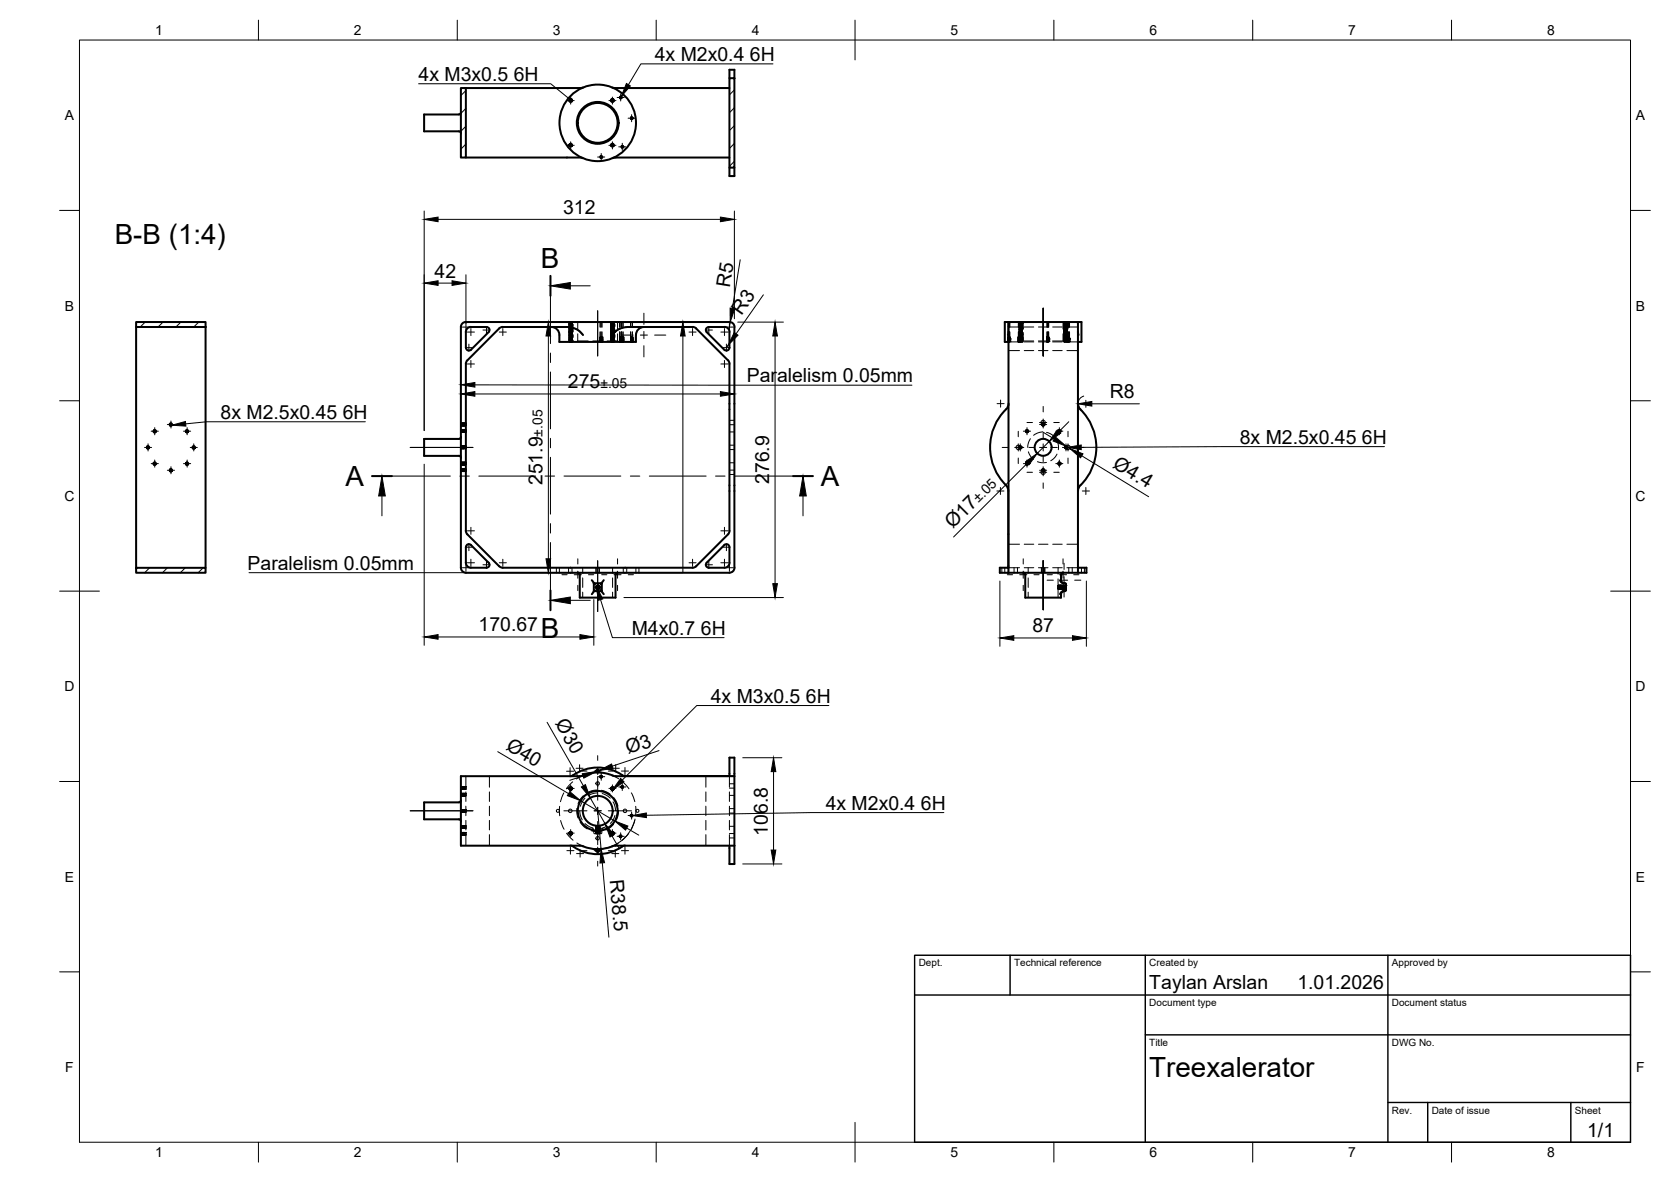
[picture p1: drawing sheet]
<svg xmlns="http://www.w3.org/2000/svg" width="420mm" height="297mm" viewBox="0 0 420 297" stroke-linecap="round" stroke-linejoin="round" font-family="sans-serif">
<defs><g id="words">
<g font-size="7">
<text x="28.9" y="61.2">B-B (1:4)</text>
<text x="136" y="67.3">B</text>
<text x="86.9" y="122.1">A</text>
<text x="206.4" y="122.1">A</text>
<text x="136" y="160.4">B</text>
<text x="289" y="270.6">Treexalerator</text>
</g>
<g font-size="4.9">
<text x="164.7" y="15.4">4x M2x0.4</text>
<text x="188.6" y="15.4">6H</text>
<text x="105.3" y="20.3">4x M3x0.5</text>
<text x="129.2" y="20.3">6H</text>
<text x="141.6" y="53.7">312</text>
<text x="109.3" y="69.8">42</text>
<text x="183.5" y="72.4" transform="rotate(-81 183.5 72.4)">R5</text>
<text x="186.5" y="79.3" transform="rotate(-55 186.5 79.3)">R3</text>
<text x="142.8" y="97.5">275</text>
<text x="187.8" y="96.1">Paralelism 0.05mm</text>
<text x="279.1" y="100">R8</text>
<text x="55.5" y="105.3">8x M2.5x0.45</text>
<text x="86.2" y="105.3">6H</text>
<text x="311.7" y="111.5">8x M2.5x0.45</text>
<text x="342.4" y="111.5">6H</text>
<text x="279.6" y="117.4" transform="rotate(31 279.6 117.4)">Ø4.4</text>
<text x="136.4" y="121.9" transform="rotate(-90 136.4 121.9)">251.9</text>
<text x="193.4" y="121.7" transform="rotate(-90 193.4 121.7)">276.9</text>
<text x="239.5" y="133" transform="rotate(-45 239.5 133)">Ø17</text>
<text x="62.3" y="143.2">Paralelism 0.05mm</text>
<text x="120.4" y="158.6">170.67</text>
<text x="158.8" y="159.5">M4x0.7</text>
<text x="176.2" y="159.5">6H</text>
<text x="259.6" y="158.9">87</text>
<text x="178.7" y="176.6">4x M3x0.5</text>
<text x="202.6" y="176.6">6H</text>
<text x="139.5" y="181.8" transform="rotate(60 139.5 181.8)">Ø30</text>
<text x="127" y="188.2" transform="rotate(31 127 188.2)">Ø40</text>
<text x="157.9" y="189.6" transform="rotate(-19 157.9 189.6)">Ø3</text>
<text x="207.6" y="203.5">4x M2x0.4</text>
<text x="231.5" y="203.5">6H</text>
<text x="193" y="210" transform="rotate(-90 193 210)">106.8</text>
<text x="153.3" y="221.2" transform="rotate(85 153.3 221.2)">R38.5</text>
<text x="289" y="248.5">Taylan Arslan</text>
<text x="326.2" y="248.5">1.01.2026</text>
<text x="399.1" y="285.7">1/1</text>
</g>
<g font-size="3.5">
<text x="39" y="8.8">1</text>
<text x="89" y="8.8">2</text>
<text x="139" y="8.8">3</text>
<text x="189" y="8.8">4</text>
<text x="239" y="8.8">5</text>
<text x="289" y="8.8">6</text>
<text x="339" y="8.8">7</text>
<text x="389" y="8.8">8</text>
<text x="16.3" y="30.2">A</text>
<text x="411.3" y="30.2">A</text>
<text x="16.3" y="78">B</text>
<text x="411.3" y="78">B</text>
<text x="151" y="97.5">±.05</text>
<text x="136.4" y="109.7" transform="rotate(-90 136.4 109.7)">±.05</text>
<text x="16.2" y="125.9">C</text>
<text x="411.2" y="125.9">C</text>
<text x="246.1" y="126.5" transform="rotate(-45 246.1 126.5)">±.05</text>
<text x="16.2" y="173.7">D</text>
<text x="411.2" y="173.7">D</text>
<text x="16.3" y="221.6">E</text>
<text x="411.3" y="221.6">E</text>
<text x="16.4" y="269.4">F</text>
<text x="411.4" y="269.4">F</text>
<text x="39" y="290.8">1</text>
<text x="89" y="290.8">2</text>
<text x="139" y="290.8">3</text>
<text x="189" y="290.8">4</text>
<text x="239" y="290.8">5</text>
<text x="289" y="290.8">6</text>
<text x="339" y="290.8">7</text>
<text x="389" y="290.8">8</text>
</g>
<g font-size="2.5">
<text x="231" y="242.9">Dept.</text>
<text x="255" y="242.9">Technical reference</text>
<text x="289" y="242.9">Created by</text>
<text x="350" y="242.9">Approved by</text>
<text x="289" y="252.8">Document type</text>
<text x="350" y="252.8">Document status</text>
<text x="289" y="262.9">Title</text>
<text x="350" y="262.9">DWG No.</text>
<text x="350" y="279.9">Rev.</text>
<text x="360" y="279.9">Date of issue</text>
<text x="396" y="279.9">Sheet</text>
</g>
</g></defs>
<!-- layer: Hidden -->
<g fill="none" stroke="#000" stroke-width=".25">
<path d="M142.6 82.2l1.2 .1 1.1 .5 1.6 1.4M143.1 82.6h.8l-.8 .1 .7 .1M143.1 81.5h.1M143.1 81.6h.1M143.1 81.7h.1M143.1 81.8h.1M143.1 82h.1M143.1 82.1h.1M143.1 82.8h.1M143.1 83h.1M143.1 83.1h.1M143.1 83.2h.1"/>
<path d="M143.1 83.3h.1M143.1 84.2h.1M143.1 84.3h.1M143.1 84.5h.1M143.1 84.6h.1M143.1 84.7h.1M143.1 85.6h.1M143.1 85.7h.1M143.1 85.8h.1M143.1 80.9v.1M143.1 81.1h.1M143.1 81.2h.1"/>
<path d="M143.1 81.3v.1M143.1 82.2h.1M143.1 82.3h.1M143.1 82.5h.1M143.1 82.6h.1M143.1 82.7h.1M143.1 83.3v.3M143.1 83.6h.1M143.1 83.7h.1M143.1 83.8h.1M143.1 84h.1M143.1 84.1h.1"/>
<path d="M143.1 84.7v.4M143.1 85.1l.1 .2M143.1 83v.1M143.1 83.1v.1M143.1 84.5v.1M143.1 85.6v.1M143.1 85.8l.1 .1M143.1 85.7v.1M143.1 84.6v.1M143.1 84.3l.1 .1M143.1 84.2l.1 .1M143.1 83.8l.1 .1"/>
<path d="M143.1 83.7l.1 .1M143.1 83.2v.1M143.1 82.9v.1M143.1 82.7l.1 .1M143.1 82.3l.1 .1M143.1 82.2l.1 .1M143.1 81.8l.1 .1M143.1 81.7l.1 .1M143.1 81.4h.1M143.1 81.2l.1 .1M143.1 81h.1M143.1 84.6l.8 .1h-.8l.7 .1"/>
<path d="M143.2 80.9h-.1M143.2 85.3v.1M143.2 85.4v.1M143.2 81.7h-.1M143.2 81.9l-.1 .1M143.2 82.3h-.1M143.2 82.4l-.1 .1M143.2 82.7h-.1M143.2 82.8h-.1M143.2 83.8h-.1M143.2 84.2h-.1M143.2 85.5l-.1 .1"/>
<path d="M143.2 81l-.1 .1M143.2 81.2h-.1M143.2 81.3h-.1M143.2 81.4l-.1 .1M143.2 81.5l-.1 .1M143.2 81.8h-.1M143.2 82l-.1 .1M143.2 82.2h-.1M143.2 82.5l-.1 .1M143.2 83.7h-.1M143.2 83.9l-.1 .1M143.2 84l-.1 .1"/>
<path d="M143.2 84.3h-.1M143.2 84.4l-.1 .1M143.2 81h.1M143.2 81.1v.1M143.2 81.3h.1M143.2 81.4h.1M143.2 81.5h.1M143.2 81.6v.1M143.2 81.8h.1M143.2 81.9h.1M143.2 82h.1M143.2 82.1v.1"/>
<path d="M143.2 82.3h.1M143.2 82.4h.1M143.2 82.5h.1M143.2 82.6v.1M143.2 82.7v.1M143.2 83.6v.1M143.2 83.8h.1M143.2 83.9h.1M143.2 84h.1M143.2 84.1v.1M143.2 84.3h.1M143.2 85.5h.7l-.8 .1h.7"/>
<path d="M143.2 84.4h.6l-.6 .1 .6 .1h-.4M143.2 85.5h.7l-.8 .1h.8l-.2 .1M143.2 81.5l.6 .1h-.6l.6 .1-.5 .1M143.2 83.4l-.1 .1h.8l-.8 .1h.7M143.3 83.7l.6 .1h-.8l.8 .1h-.2M143.3 85.9h.5l-.6-.1h.7h-.8l.8 .1h-.3M143.3 82.6l.5 .1h-.6l.6 .1-.4 .1M143.3 80.9l.5 .1h-.6l.3 .1M143.3 85.4l.5 .1h-.6l.6 .1h-.4M143.3 83.3l.5 .1h-.6l.6 .1h-.6M143.3 82.6h-.2l.8 .1h-.8l.6 .1M143.3 84.6h.6l-.8 .1 .8 .1h-.3"/>
<path d="M143.3 82.3h.5l-.6 .1 .6 .1h-.6M143.3 83.6l-.1 .1h.6l-.6 .1h.6l-.3 .1M143.3 84.3h-.2l.8 .1-.8 .1h.6M143.3 83.2h-.1l.6-.1-.6-.1h.6h-.6l.6 .1h-.6l.6 .1h-.1M143.4 82.9h.5l-.8 .1h.8l-.4 .1M143.4 81.9h-.2l.6 .1h-.6l.6 .1h-.3M143.4 80.9l-.3 .1h.8l-.3 .1M143.4 84l.4 .1h-.6l.6 .1-.6 .1M143.4 83.4l-.3 .1h.8l-.8 .1 .7 .1h-.6l.6 .1-.6 .1h.3M143.4 81.4l-.3 .1h.8l-.8 .1h.5M143.4 83.7l.5 .1h-.8l.8 .1h-.4M143.4 85.8h.4l-.6 .1h.5"/>
<path d="M143.4 84.7l-.2 .1h.6l-.6 .1h.6l-.2 .1M143.4 81.2h.4l-.6 .1 .6 .1h-.6h.1M143.5 85.2h-.4l.8 .1h-.8l.5 .1M143.5 82h.4l-.8 .1 .8 .1h-.5M143.6 84.3h-.5l.8 .1-.8 .1h.4M143.6 81.2l-.4 .1h.6l-.6 .1 .5 .1M143.6 84h-.4l.6 .1-.6 .1 .5 .1M143.6 82.3h-.5l.8 .1-.8 .1h.3M143.6 81.9h.2l-.6 .1 .6 .1h-.6l.2 .1M143.6 84.7h.2l-.6 .1 .6 .1h-.6h.2M143.6 80.9l-.5 .1h.7M143.6 84.9h.3l-.8 .1h.8l-.7 .2h.6l-.6 .1"/>
<path d="M143.6 81.1l.3 .1h-.8l.8 .1h-.6M143.6 82.3h-.4l.6 .1h-.6l.6 .1M143.7 81.4l-.6 .1h.8l-.8 .1h.3M143.7 85.2h-.6l.8 .1h-.8l.3 .1M143.7 85.8h.2h-.8l.8 .1h-.5M143.7 85.4l.1 .1h-.6l.6 .1h-.6l.3 .1M143.7 85.1h-.5l.6 .1-.6 .1h.6M143.7 82h.2l-.8 .1 .8 .1h-.7M143.7 83.2h-.6l.8 .1h-.8l.2 .1M143.7 84h.2l-.8 .1 .8 .1h-.7M143.7 80.9l-.5 .1 .6 .1h-.3M143.7 82.6l-.5 .1h.6l-.6 .1 .7 .1-.8 .1h.8l-.6 .1"/>
<path d="M143.7 83.3l-.5 .1h.6l-.6 .1 .5 .1M143.8 82.3h-.7l.8 .1-.8 .1h.2M143.8 81.1l-.7 .1 .7 .1h-.7M143.8 84.1h-.7h.8l-.7 .1M143.8 84.9l-.7 .1h.8l-.8 .1M143.8 81.6h-.6l.6 .1-.6 .1h.5M143.8 84.4h-.6l.6 .1h-.6l.5 .1M143.8 84.8l.1 .7M143.8 84.1h.1M143.8 83.7l.1 .1M143.8 82.6h.1M143.8 82.2l.1 .1"/>
<path d="M143.8 81.6h.1M143.8 81.5h.1M143.8 81h.1M143.8 81.1h.1M143.8 81.2l.1 .1M143.8 81.4h.1M143.8 81.7l.1 .1M143.8 81.9h.1M143.8 82h.1M143.8 82.1h.1M143.8 82.3l.1 .1M143.8 82.5h.1"/>
<path d="M143.8 82.7l.1 .1M143.8 82.8l.1 .1M143.8 83.2l.1 .1M143.8 83.6h.1M143.8 83.8l.1 .1M143.8 84h.1M143.8 84.4h.1M143.8 85.7l.1 .1M143.8 80.9v.1M143.8 81.2h.1M143.8 81.3v.1M143.8 81.4v.1"/>
<path d="M143.8 81.7h.1M143.8 81.8v.1M143.8 81.9v.1M143.8 82.2h.1M143.8 82.3h.1M143.8 82.7h.1M143.8 83.7h.1M143.8 83.8h.1M143.8 80.9h.1M143.8 81.9h-.7l.8-.1-.8-.1 .7 .1h-.7l.8 .1h-.2M143.8 83.1l-.7 .1 .7 .1h-.7M143.9 81.5h.1"/>
<path d="M143.9 81.6h.1M143.9 81.8h.1M143.9 81.9h.1M143.9 82h.1M143.9 82.8h.1M143.9 82.9h.1M143.9 83h.1M143.9 83.1h.1M143.9 83.3h.1M143.9 83.4h.1M143.9 84.1h.1M143.9 84.3h.1"/>
<path d="M143.9 84.4h.1M143.9 84.5h.1M143.9 84.7h.1M143.9 84.8h.1M143.9 85.5h.1M143.9 85.6h.1M143.9 85.8h.1M143.9 85.9h.1M143.9 81h.1M143.9 81.1v.1M143.9 81.3h.1M143.9 81.4h.1"/>
<path d="M143.9 82.1v.1M143.9 82.3h.1M143.9 82.4h.1M143.9 82.5h.1M143.9 82.6v.1M143.9 83.4l-.1 .2M143.9 83.6v.1M143.9 83.8h.1M143.9 83.9h.1M143.9 84h.1M143.9 81l-.1 .1M143.9 81.2h-.1"/>
<path d="M143.9 81.3h-.1M143.9 81.4l-.1 .1M143.9 81.5l-.1 .1M143.9 81.6l-.1 .1M143.9 81.8h-.1M143.9 81.9h-.1M143.9 82l-.1 .1M143.9 82.2h-.1M143.9 82.3h-.1M143.9 82.4l-.1 .1M143.9 82.5l-.1 .1M143.9 82.7h-.1"/>
<path d="M143.9 82.8h-.1M143.9 82.9v.1M143.9 83v.1M143.9 83.1l-.1 .1M143.9 83.3v.1M143.9 83.7h-.1M143.9 83.8h-.1M143.9 83.9l-.1 .1M143.9 84l-.1 .1M143.9 84.2v.1M143.9 84.3l-.1 .1M143.9 84.4v.1"/>
<path d="M143.9 84.5v.2M143.9 84.7v.1M143.9 84.8l-.1 .1M143.9 85.5v.1M143.9 85.6l-.1 .1M143.9 85.8v.1M143.9 85.9h-.1M145.3 85.7h2.6M145.3 85.7l-.3 .2M145.3 80.9v1.8M145.3 83.9v1.8M149.1 85.7h2.4"/>
<path d="M150.9 85.4l.5 .1-.5 .1 .5-.1zM150.9 85.1l.5-.1-.5 .1h.5l-.5 .1h.5zM150.9 85.9h.1M150.9 85.6h.1M150.9 85.5h.1M150.9 85.3h.1M150.9 85.2h.1M150.9 85.1h.1M150.9 84.9h.1M150.9 84.8h.1M150.9 80.9v1.3M150.9 85h.1"/>
<path d="M150.9 85.4h.1M150.9 85.7h.1M150.9 85.8h.1M150.9 84.8v.1M150.9 85.8v.1M150.9 85v.1M150.9 85.3v.1M150.9 85.5v.1M150.9 85.6v.1M150.9 84.7h.1M150.9 84.7h.5l-.5 .1h.5l-.5 .1h.2M151 85.9h.1"/>
<path d="M151 85.4l-.1 .1M151 85.2l-.1 .1M151 84.7l-.1 .1M151 85.7l-.1 .1M151 84.7h.1M151 84.9h.1M151 85.1h.1M151 85.2h.1M151 85.4h.1M151 85.7v.1M151 85.1l-.1 .1M151 84.9l-.1 .1"/>
<path d="M151 84.8l.4 .1h-.4l.4 .1h-.4l.4 .1h-.3M151.1 85.7h.3l-.5 .1h.5l-.5 .1h.5M151.2 85.2l.2 .1h-.4l.4 .1h-.4l.4 .1h-.4h.1M151.2 85.1h.2h-.4l.4 .1h-.4l.4 .1h-.4l.1 .1M151.2 85.5h-.2l.4 .1h-.4l.3 .1-.3 .1h.3M151.2 85.7h-.2l.4 .1h-.4l.4 .1h-.4M151.3 84.7h-.4v-1.3v1.3M151.3 84.7h-.3l.4 .1h-.4l.4 .1h-.3M151.3 80.9v1.3M151.3 83.4v1.3M151.4 85.8v.1M151.4 80.9v1.3"/>
<path d="M151.4 83.4v1.3M151.4 84.8h.1M151.4 84.9h.1M151.4 85h.1M151.4 85.2h.1M151.4 85.4h.1M151.4 85.5h.1M151.4 85.6h.1M151.4 85.7h.1M151.4 85.8h.1M151.4 85.5v.1M151.4 84.8v.1"/>
<path d="M151.4 85.9h.1M151.4 85.3h.1M151.4 84.7h.1M151.4 84.9v.1M151.4 85.3v.1M151.4 85.7v.1M151.4 85.1v.1M151.4 85v.1M151.4 85.4v.1M151.4 85.2v.1M151.4 85.6v.1M151.4 84.7v.1"/>
<path d="M151.4 85.1h.1M152.7 85.7h2.6M153.6 82.6h.8l-.8 .1 .7 .1M153.6 81.5h.1M153.6 81.6h.1M153.6 81.7h.1M153.6 81.8h.1M153.6 82h.1M153.6 82.1h.1M153.6 82.8h.1M153.6 83h.1M153.6 83.1h.1"/>
<path d="M153.6 83.2h.1M153.6 83.3h.1M153.6 84.2h.1M153.6 84.3h.1M153.6 84.5h.1M153.6 84.6h.1M153.6 84.7h.1M153.6 85.6h.1M153.6 85.7h.1M153.6 85.8h.1M153.6 85.8v.1M153.6 80.9v.1"/>
<path d="M153.6 81.1h.1M153.6 81.2h.1M153.6 81.3v.1M153.6 82.2h.1M153.6 82.3h.1M153.6 82.5h.1M153.6 82.6h.1M153.6 82.7h.1M153.6 83.3v.3M153.6 83.6h.1M153.6 83.7h.1M153.6 83.8h.1"/>
<path d="M153.6 84h.1M153.6 84.1h.1M153.6 84.7v.4M153.6 85.1l.1 .2M153.6 83v.1M153.6 84.5v.1M153.6 85.7v.1M153.6 85.6v.1M153.6 84.6v.1M153.6 84.3l.1 .1M153.6 84.2l.1 .1M153.6 83.8l.1 .1"/>
<path d="M153.6 83.7l.1 .1M153.6 83.2v.1M153.6 83.1v.1M153.6 82.9v.1M153.6 82.7l.1 .1M153.6 82.3l.1 .1M153.6 82.2l.1 .1M153.6 81.8l.1 .1M153.6 81.7l.1 .1M153.6 81.4h.1M153.6 81.2l.1 .1M153.6 81h.1"/>
<path d="M153.6 84.6l.8 .1h-.8l.7 .1M153.6 80.9h.1M153.7 85.3v.1M153.7 85.4v.1M153.7 81.5l-.1 .1M153.7 81.7h-.1M153.7 81.9l-.1 .1M153.7 82.3h-.1M153.7 82.7h-.1M153.7 83.7h-.1M153.7 83.8h-.1M153.7 84l-.1 .1"/>
<path d="M153.7 84.2h-.1M153.7 85.5l-.1 .1M153.7 81l-.1 .1M153.7 81.2h-.1M153.7 81.3h-.1M153.7 81.4l-.1 .1M153.7 81.8h-.1M153.7 82l-.1 .1M153.7 82.2h-.1M153.7 82.4l-.1 .1M153.7 82.5l-.1 .1M153.7 82.8h-.1"/>
<path d="M153.7 83.9l-.1 .1M153.7 84.3h-.1M153.7 84.4l-.1 .1M153.7 81h.1M153.7 81.1v.1M153.7 81.3h.1M153.7 81.4h.1M153.7 81.5h.1M153.7 81.6v.1M153.7 81.8h.1M153.7 81.9h.1M153.7 82h.1"/>
<path d="M153.7 82.1v.1M153.7 82.3h.1M153.7 82.4h.1M153.7 82.5h.1M153.7 82.6v.1M153.7 82.7v.1M153.7 83.6v.1M153.7 83.8h.1M153.7 83.9h.1M153.7 84h.1M153.7 84.1v.1M153.7 85.5h.7l-.8 .1h.7"/>
<path d="M153.7 84.4h.6l-.6 .1 .6 .1h-.4M153.7 85.5h.7l-.8 .1h.8l-.2 .1M153.7 81.5l.6 .1-.6 .1h.6l-.5 .1M153.7 83.4l-.1 .1h.8l-.8 .1h.7M153.8 83.7l.6 .1h-.8l.8 .1h-.2M153.8 85.9h.5l-.6-.1h.7h-.8l.8 .1h-.3M153.8 82.6l.5 .1h-.6l.6 .1-.4 .1M153.8 80.9l.5 .1h-.6l.3 .1M153.8 85.4l.5 .1h-.6l.6 .1h-.4M153.8 83.3l.5 .1h-.6l.6 .1h-.6M153.8 82.6h-.2l.8 .1h-.8l.6 .1M153.8 82.3h.5l-.6 .1 .6 .1h-.6"/>
<path d="M153.8 83.6l-.1 .1h.6l-.6 .1h.6l-.3 .1M153.8 84.6h.6l-.8 .1 .8 .1h-.3M153.9 84.3h-.3l.8 .1-.8 .1h.6M153.9 83.2h-.2l.6-.1-.6-.1h.6h-.6l.6 .1h-.6l.6 .1h-.1M153.9 80.9l-.3 .1h.8l-.3 .1M153.9 82.9h.5l-.8 .1h.8l-.3 .1M153.9 84l.4 .1h-.6l.6 .1-.6 .1M153.9 81.9h-.2l.6 .1h-.6l.6 .1h-.3M153.9 83.4l-.3 .1h.8l-.8 .1 .7 .1-.6 .1h.6l-.6 .1h.3M153.9 83.7l.5 .1h-.8l.8 .1h-.4M153.9 85.8h.4l-.6 .1h.5M153.9 84.7l-.2 .1h.6l-.6 .1h.6l-.2 .1"/>
<path d="M153.9 81.2h.4l-.6 .1 .6 .1h-.6h.1M154 81.4l-.4 .1h.8l-.8 .1h.5M154 85.2h-.4l.8 .1h-.8l.5 .1M154 82h.4l-.8 .1 .8 .1h-.5M154.1 84.3h-.5l.8 .1-.8 .1h.4M154.1 81.2l-.4 .1h.6l-.6 .1 .5 .1M154.1 84h-.4l.6 .1-.6 .1 .5 .1M154.1 82.3h-.5l.8 .1-.8 .1h.3M154.1 81.9h.2l-.6 .1 .6 .1h-.6l.2 .1M154.1 84.7h.2l-.6 .1 .6 .1h-.6h.2M154.1 80.9l-.5 .1h.7M154.1 81.1l.3 .1h-.8l.8 .1h-.6"/>
<path d="M154.1 84.9h.3l-.8 .1 .7 .1-.6 .1h.6l-.6 .1M154.1 82.3h-.4l.6 .1h-.6l.6 .1M154.2 81.4l-.6 .1h.8l-.8 .1h.3M154.2 85.8h.2h-.8l.8 .1h-.5M154.2 85.2h-.6l.8 .1h-.8l.3 .1M154.2 85.4l.1 .1h-.6l.6 .1h-.6l.3 .1M154.2 85.1h-.5l.6 .1-.6 .1h.6M154.2 82h.2l-.8 .1 .8 .1h-.7M154.2 83.2h-.6l.8 .1h-.8l.2 .1M154.2 84h.2l-.8 .1 .8 .1h-.7M154.2 80.9l-.5 .1 .6 .1h-.3M154.2 83.3l-.5 .1h.6l-.6 .1 .5 .1"/>
<path d="M154.3 82.6l-.6 .1h.6l-.6 .1 .7 .1-.8 .1h.8l-.6 .1M154.3 82.3h-.7l.8 .1-.8 .1h.2M154.3 84.1h-.7h.8l-.7 .1M154.3 84.9l-.7 .1h.8l-.8 .1M154.3 81.6h-.6l.6 .1-.6 .1h.5M154.3 84.4h-.6l.6 .1h-.6l.5 .1M154.3 84.8l.1 .7M154.3 85.7l.1 .1M154.3 83.8l.1 .1M154.3 83.2l.1 .1M154.3 82.7l.1 .1M154.3 82.3l.1 .1"/>
<path d="M154.3 81.7l.1 .1M154.3 81h.1M154.3 81.1h.1M154.3 81.2l.1 .1M154.3 81.4h.1M154.3 81.5h.1M154.3 81.6h.1M154.3 81.9h.1M154.3 82h.1M154.3 82.1h.1M154.3 82.2l.1 .1M154.3 82.5h.1"/>
<path d="M154.3 82.6h.1M154.3 82.8l.1 .1M154.3 83.6h.1M154.3 83.7l.1 .1M154.3 84h.1M154.3 84.1h.1M154.3 84.4h.1M154.3 80.9v.1M154.3 81.2h.1M154.3 81.3v.1M154.3 81.4v.1M154.3 81.7h.1"/>
<path d="M154.3 81.8v.1M154.3 81.9v.1M154.3 82.2h.1M154.3 82.3h.1M154.3 82.7h.1M154.3 83.7h.1M154.3 83.8h.1M154.3 81.1l-.7 .1 .7 .1h-.7M154.3 80.9h.1M154.3 81.9h-.7l.8-.1-.8-.1 .7 .1h-.7l.8 .1h-.2M154.3 83.1l-.7 .1 .7 .1h-.7M154.4 81.5h.1"/>
<path d="M154.4 81.6h.1M154.4 81.8h.1M154.4 81.9h.1M154.4 82h.1M154.4 82.8h.1M154.4 82.9h.1M154.4 83h.1M154.4 83.1h.1M154.4 83.3h.1M154.4 83.4h.1M154.4 84.1h.1M154.4 84.3h.1"/>
<path d="M154.4 84.4h.1M154.4 84.5h.1M154.4 84.7h.1M154.4 84.8h.1M154.4 85.5h.1M154.4 85.6h.1M154.4 85.8h.1M154.4 85.9h.1M154.4 81h.1M154.4 81.1v.1M154.4 81.3h.1M154.4 81.4h.1"/>
<path d="M154.4 82.1v.1M154.4 82.3h.1M154.4 82.4h.1M154.4 82.5h.1M154.4 82.6v.1M154.4 83.4l-.1 .2M154.4 83.6v.1M154.4 83.8h.1M154.4 83.9h.1M154.4 84h.1M154.4 81l-.1 .1M154.4 81.2h-.1"/>
<path d="M154.4 81.3h-.1M154.4 81.4l-.1 .1M154.4 81.5l-.1 .1M154.4 81.6l-.1 .1M154.4 81.8h-.1M154.4 81.9h-.1M154.4 82l-.1 .1M154.4 82.2h-.1M154.4 82.3h-.1M154.4 82.4l-.1 .1M154.4 82.5l-.1 .1M154.4 82.7h-.1"/>
<path d="M154.4 82.8h-.1M154.4 82.9v.1M154.4 83v.1M154.4 83.1l-.1 .1M154.4 83.3v.1M154.4 83.7h-.1M154.4 83.8h-.1M154.4 83.9l-.1 .1M154.4 84l-.1 .1M154.4 84.2v.1M154.4 84.3l-.1 .1M154.4 84.4v.1"/>
<path d="M154.4 84.5v.2M154.4 84.7v.1M154.4 84.8l-.1 .1M154.4 85.5v.1M154.4 85.6l-.1 .1M154.4 85.8v.1M154.4 85.9h-.1M155.3 85.7l.2 .2M155.3 80.9v1.8M155.3 83.9v1.8M155.8 84.7h.5l-.5 .1h.5l-.5 .1h.2h.3l-.4-.1h.4l-.4-.1h.3M155.8 85.1l.5-.1-.5 .1 .5 .1z"/>
<path d="M155.8 84.7h.5l-.5 .1h.5l-.5 .1h.2M155.8 85.9h.1M155.8 85.6h.1M155.8 85.5h.1M155.8 85.3h.1M155.8 85.2h.1M155.8 85.1h.1M155.8 84.9h.1M155.8 84.8h.1M155.8 80.9v1.3M155.8 85.6l.1 .2M155.8 85.7v.1"/>
<path d="M155.8 85.8h.1M155.8 85.4h.1M155.8 85h.1M155.8 84.7h.1M155.9 85.9h.1M155.9 84.8h.1M155.9 84.9v.2M155.9 85.1h.1M155.9 85.2h.1M155.9 85.3v.1M155.9 85.5h.1M155.9 85.6l-.1 .1"/>
<path d="M155.9 85.4l-.1 .1M155.9 85.4h-.1M155.9 85.1l-.1 .1M155.9 84.9l-.1 .1M155.9 84.7l-.1 .1M155.9 84.8l.4 .1h-.4l.4 .1h-.4l.4 .1h-.3M156 85.7h.3l-.5 .1h.5l-.5 .1h.5M156.1 85.4h-.3h.5l-.5 .1h.5l-.5 .1M156.1 85.2l.2 .1h-.4l.4 .1h-.4l.4 .1h-.4h.1M156.1 85.1h.2h-.4l.4 .1h-.4l.4 .1-.5 .1h.5l-.5 .1h.5l-.4 .1M156.1 85.5h-.2l.4 .1h-.4l.4 .1-.4 .1h.3M156.1 85.7h-.2l.4 .1h-.4l.4 .1h-.4"/>
<path d="M156.2 84.7h-.4v-1.3l.1 1.3M156.2 80.9v1.3M156.2 84.7h.5l-.5 .1h.5l-.5 .1h.2h.3l-.4-.1h.4l-.4-.1h.3M156.2 85.9h.1M156.2 85.6h.1M156.2 85.5h.1M156.2 85.3h.1M156.2 85.2h.1M156.2 85.1h.1M156.2 84.9h.1M156.2 84.8h.1M156.2 85h.1"/>
<path d="M156.2 85.4h.1M156.2 85.7h.1M156.2 85.8h.1M156.2 85.8v.1M156.2 85.5l.1 .1M156.2 84.7h.1M156.3 85.4h.1M156.3 85h.1M156.3 85.7h.1M156.3 80.9v1.3M156.3 83.4v2.5M156.3 85.9h.1"/>
<path d="M156.3 85.6l-.1 .1M156.3 85.5l-.1 .1M156.3 85.4h-.1M156.3 85.1l-.1 .1M156.3 84.9l-.1 .1M156.3 85.6h.1M156.3 85.3h.1M156.3 84.9h.1M156.3 84.7h.1M156.3 84.8l-.1 .1M156.3 85.7l-.1 .1M156.3 85.6v.1"/>
<path d="M156.3 85.4l-.1 .1M156.3 85.3v.1M156.3 85.2l-.1 .1M156.3 85.1v.1M156.3 85l-.1 .1M156.3 84.9v.1M156.3 84.7l-.1 .1M156.3 85.1h.1M156.3 85.2h.1M156.3 84.8l.4 .1h-.4l.4 .1h-.4l.4 .1h-.3M156.4 85.7h.3l-.5 .1h.5l-.5 .1h.5M156.5 85.4h-.3h.5l-.5 .1h.5l-.4 .1"/>
<path d="M156.5 85.2l.2 .1h-.4l.4 .1h-.4l.4 .1h-.4h.1M156.5 85.4h-.3h.5l-.5 .1h.5l-.5 .1M156.5 85.1h.2h-.4l.4 .1h-.4l.4 .1h-.4l.1 .1M156.5 85.5h-.2l.4 .1h-.4l.4 .1-.4 .1h.3M156.5 85h.2l-.5 .1h.5l-.5 .1h.4M156.5 85.7h-.2l.4 .1h-.4l.4 .1h-.4M156.6 84.7h-.4v-1.3v1.3M156.6 80.9v1.3M156.6 83.4v1.3M156.7 80.9v1.3M156.7 83.4v1.3M156.7 84.8h.1"/>
<path d="M156.7 84.9h.1M156.7 85h.1M156.7 85.2h.1M156.7 85.4h.1M156.7 85.5h.1M156.7 85.6h.1M156.7 85.7h.1M156.7 85.8h.1M156.7 85.8v.1M156.7 85.5v.1M156.7 84.8v.1M156.7 85.9h.1"/>
<path d="M156.7 85.3h.1M156.7 84.7h.1M156.7 85v.1M156.7 85.2v.1M156.7 85.7v.1M156.7 85.6v.1M156.7 85.4v.1M156.7 85.3v.1M156.7 85.1v.1M156.7 84.9v.1M156.7 84.7v.1M156.7 85.1h.1"/>
<path d="M158 82.2l-1.3 .1-1.1 .5-1.6 1.4M158.6 84.7h.5l-.5 .1h.5l-.5 .1h.1h.3l-.4-.1h.4l-.4-.1h.4M158.6 85.9h.1M158.6 85.6h.1M158.6 85.5h.1M158.6 85.3h.1M158.6 85.2h.1M158.6 85.1h.1M158.6 84.9h.1M158.6 84.8h.1M158.6 80.9v1.3M158.6 85h.1"/>
<path d="M158.6 85.4h.1M158.6 85.7h.1M158.6 85.8h.1M158.6 85.6v.1M158.6 85.3v.1M158.6 85.8v.1M158.6 84.8v.1M158.6 85v.1M158.6 84.7h.1M158.6 85.7v.1M158.6 85.5v.1M158.6 85.4v.1"/>
<path d="M158.6 85.2v.1M158.6 85.1v.1M158.6 84.9v.1M158.6 84.7v.1M158.7 84.8l.3 .1h-.4l.4 .1h-.4l.4 .1h-.3M158.7 85.7h.4l-.5 .1h.5l-.5 .1h.5M158.8 85.2l.2 .1h-.4l.4 .1h-.4l.4 .1h-.4h.2M158.8 85.4h-.2h.5l-.5 .1h.5l-.5 .1M158.9 85.1h.1h-.4l.4 .1h-.4l.4 .1-.4 .1h.5l-.5 .1h.5l-.5 .1M158.9 85.5h-.3l.4 .1h-.4l.4 .1-.4 .1h.3M158.9 85h.2l-.5 .1h.5l-.5 .1h.5h-.5l.5-.1h-.5l.5-.1h-.2M158.9 85.7h-.3l.4 .1h-.4l.4 .1h-.3"/>
<path d="M159 84.7h-.4v-1.3v1.3M159 80.9v1.3M159 83.4v1.3M159 83.4v1.4M159 84.9h.1M159 85h.1M159 85.1h.1M159 85.2h.1M159 85.3h.1M159 85.4h.1M159 85.5h.1M159 85.6h.1"/>
<path d="M159 85.7h.1M159 85.8h.1M159 85.9h.1M159 85.7v.1M159 85.4v.1M159 84.9v.1M159 84.8h.1M159.1 85.8l-.1 .1M159.1 85.5l-.1 .1M159.1 85.3l-.1 .1M159.1 85.2l-.1 .1M159.1 85.1l-.1 .1"/>
<path d="M159.1 85l-.1 .1M159.1 85.9h.1M159.1 85.7h.1M159.1 85.6h.1M159.1 85.4h.1M159.1 85.3h.1M159.1 85h.1M159.1 84.9h.1M159.1 84.7h.1M159.1 84.8h.1M159.1 85.1h.1M159.1 85.2h.1"/>
<path d="M159.1 85.5h.1M159.1 85.8h.1M253.4 85l.6 .1h-.6l.6 .1h-.6h.3M253.4 85.7l.6 .1h-.6h.6l-.6 .1h.4M253.4 85.9h.1M253.4 85.7h.1M253.4 85.6h.1M253.4 85.3h.1M253.4 85.2h.1M253.4 85h.1M253.4 84.9h.1M253.4 84.8h.1"/>
<path d="M253.4 84.9v.1M253.4 85.1v.1M253.4 85.7v.1M253.4 85.1h.1M253.4 85.5h.1M253.4 85.8h.1M253.4 85.3l.1 .1M253.4 85l.1 .1M253.5 84.7h.1M253.5 80.9v3.8M253.5 84.7h-.1M253.5 84.7v.1"/>
<path d="M253.5 84.8v.1M253.5 85v.1M253.5 85.2v.1M253.5 85.4h.1M253.5 85.4v.1M253.5 85.5v.1M253.5 85.6v.1M253.5 85.8v.1M253.5 85.9h-.1M253.5 85.7h-.1M253.5 85.6h-.1M253.5 85.5h-.1"/>
<path d="M253.5 85.3h-.1M253.5 85.1h-.1M253.5 84.9h-.1M253.5 84.8h-.1M253.5 85.1h.4l-.4 .1h.4l-.4 .1h.4l-.3 .1M253.6 80.9v3.8h.3l-.4 .1h.4l-.4 .1h.4M253.6 85.7h-.2l.6 .1h-.6l.6 .1h-.6h.2M253.6 85l.4 .1h-.6l.6 .1h-.6h.5M253.6 88.1h2.7M253.6 85.3h.3l-.4 .1h.4l-.4 .1h.4l-.4 .1M253.6 84.7h-.2l.6 .1h-.6l.6 .1h-.6M253.6 80.9v3.8"/>
<path d="M253.7 84.8h-.2l.4 .1h-.4l.4 .1-.4 .1h.4h-.1M253.8 83.4v1.3h.1M253.8 85.5h.1l-.4 .1h.4l-.4 .1h.4l-.4 .1h.2M253.8 84.7h-.4l.6 .1h-.6l.6 .1h-.4M253.8 80.9v1.3M253.9 80.9v1.3M253.9 83.4v1.3M253.9 85.7l-.4 .1 2.8 .1M253.9 85.4h-.5l.6 .1h-.6l.6 .1h-.3M253.9 85.4h-.5l.6 .1h-.6h.6l-.4 .1M253.9 85.9h.1M253.9 84.8h.1"/>
<path d="M253.9 85h.1M253.9 85.1h.1M253.9 85.3h.1M253.9 85.4l.1 .1M253.9 85.5h.1M253.9 85.6h.1M253.9 85.7l.1 .1M253.9 85.8h.1M253.9 84.9v.1M253.9 85l.1 .1M253.9 85.1l.1 .1M253.9 85.2h.1"/>
<path d="M253.9 85.3l.1 .1M253.9 85.8l.1 .1M253.9 83.4v1.4M253.9 84.7h.1M254 85.9h.1M254 85.8h.1M254 85.5h.1M254 85.4h.1M254 85.2h.1M254 85.1h.1M254 85.2h-.1M254 85.6h-.1"/>
<path d="M254 85.8h-.1M254 85.9h-.1M254 85.1h-.1M254 85.5h-.1M254 84.9h-.1M254 85.7h-.1M254 85.4h-.1M254 85.3h-.1M254 84.8v.1M254 85.2v.1M254 85.5v.1M254 85.6v.1"/>
<path d="M256 85.7l.5 .1h-.5h.5l-.5 .1h.3M256 85.9h.1M256 85.7h.1M256 85.6h.1M256 85.3h.1M256 85.2h.1M256 85h.1M256 84.9h.1M256 84.8h.1M256 85.7v.1M256 85.3l.1 .1M256 84.9v.1"/>
<path d="M256 85.1v.1M256 85l.1 .1M256 85.1h.1M256 85.5h.1M256 85.8h.1M256 85l.5 .1h-.5l.5 .1h-.5h.3M256.1 84.7h.1M256.1 80.9v1.3M256.1 83.4v1.3M256.1 84.7h-.1M256.1 84.9h-.1M256.1 85.3h-.1"/>
<path d="M256.1 85.6h-.1M256.1 85.7h-.1M256.1 85.9h-.1M256.1 84.8h-.1M256.1 85.4h.1M256.1 84.7v.1M256.1 84.8v.1M256.1 85v.1M256.1 85.2v.1M256.1 85.4v.1M256.1 85.5v.1M256.1 85.6v.1"/>
<path d="M256.1 85.8v.1M256.1 85.5h-.1M256.1 85.1h-.1M256.1 85.1h.4l-.4 .1h.4l-.4 .1h.4l-.3 .1M256.1 83.4v1.3h.4l-.4 .1h.4l-.4 .1h.4M256.1 85.7h-.1l.5 .1h-.5l.5 .1h-.5h.2M256.2 85l.3 .1h-.5l.5 .1h-.5h.5M256.2 85.3h.3l-.4 .1h.4l-.4 .1h.4l-.4 .1M256.2 84.7h-.2l.5 .1h-.5l.5 .1h-.5M256.2 80.9v1.3M256.2 83.4v1.3M256.3 82.9h.7l-.7 .1 .7 .1"/>
<path d="M256.3 83.5l.7 .1h-.7h.7zM256.3 83.7l.7 .1-.7 .1 .7-.1zM256.3 85.2h.7h-.7l.7 .1-.7 .1 .7-.1zM256.3 85.5h.7l-.7 .1h.7h-.7h.7zM256.3 84.8h-.2l.4 .1h-.4l.4 .1-.4 .1h.4h-.2M256.3 81h.1M256.3 81.1h.1M256.3 81.2h.1M256.3 81.4h.1M256.3 82.1h.1M256.3 82.2h.1M256.3 82.4h.1"/>
<path d="M256.3 82.5h.1M256.3 82.6h.1M256.3 82.7h.1M256.3 83.5h.1M256.3 83.6h.1M256.3 83.7h.1M256.3 83.9h.1M256.3 84h.1M256.3 84.1h.1M256.3 84.9h.1M256.3 85h.1M256.3 85.1h.1"/>
<path d="M256.3 85.2h.1M256.3 85.4h.1M256.3 82.2v.2M256.3 82.4v.1M256.3 82.5v.1M256.3 82.6v.1M256.3 83.5v.1M256.3 83.7v.2M256.3 83.9v.1M256.3 84v.1M256.3 82.1l-2.7 .1M256.3 81.4v.1"/>
<path d="M256.3 81.6v.1M256.3 82.9h.1M256.3 83h.1M256.3 83.1h.1M256.3 83.2v.1M256.3 83.4h.1M256.3 84.2v.1M256.3 84.4h.1M256.3 84.5h.1M256.3 84.6h.1M256.3 84.7v.1M256.3 85.5h.1"/>
<path d="M256.3 85.6h.1M256.3 85.7v.1M256.3 85.9h.1M256.3 85.8h.1M256.3 85.6v.1M256.3 85.2v.1M256.3 85.1v.1M256.3 84.8h.1M256.3 84.6v.1M256.3 84.3h.1M256.3 84.1v.1M256.3 83.6v.1"/>
<path d="M256.3 83.3h.1M256.3 83.1v.1M256.3 82.7v.1M256.3 81.2v.1M256.3 81.1v.1M256.3 82h.7l-.7 .1 .7 .1h-.1M256.3 81.8l.7 .2h-.7l.7 .1h-.5M256.3 85.5h.2l-.4 .1h.4l-.4 .1h.4l-.4 .1h.2M256.3 80.9v1.3M256.3 82.8h.1M256.3 83v.1M256.3 83.2h.1"/>
<path d="M256.3 84.2h.1M256.3 84.5v.1M256.3 84.7h.1M256.3 85v.1M256.3 85.3h.1M256.3 85.4v.1M256.3 85.5v.1M256.3 85.7h.1M256.3 81.9v.1M256.3 82.8v.1M256.3 84.3v.1M256.3 85.3v.1"/>
<path d="M256.3 80.9v.1M256.3 81.3v.1M256.3 81.6h.1M256.3 82.9v.1M256.3 83.3v.1M256.3 83.4v.1M256.3 84.4v.1M256.3 84.8v.1M256.3 84.9v.1M256.3 85.8v.1M256.3 83.7h.7l-.7 .1h.7l-.5 .1M256.3 85.1h.7l-.7 .1 .7 .1h-.5"/>
<path d="M256.3 83.4v1.3h.2M256.3 84.7h-.3l.5 .1h-.5l.5 .1h-.3M256.4 82h.6l-.7 .1 .7 .1h-.1M256.4 85.8h.6l-.7 .1h.7h-.7l.7-.1zM256.4 85.4l.6 .1h-.7l.7 .1h-.6M256.4 81.2l.6 .1h-.7l.7 .1h-.6M256.4 83.3l.6 .1h-.7l.7 .1-.4 .1M256.4 80.9v1.3M256.4 83.4v1.3M256.5 84.9h.5l-.7 .1 .7 .1h-.2M256.5 84.9h.5l-.7 .1 .7 .1h-.3M256.5 85.8h-.2l.7 .1h-.7h.6l-.6-.1h.5"/>
<path d="M256.5 83h.5l-.7 .1h.7l-.7 .1M256.5 85.7h-.4l.4 .1-.4 .1M256.5 85.4h-.5l.5 .1h-.5l.5 .1h-.2M256.5 85.4h-.5l.5 .1h-.5h.5l-.3 .1M256.5 85.9h.1M256.5 85.4v.1M256.5 84.9v.1M256.5 85.3v.1M256.5 84.8h.1M256.5 84.9h.1M256.5 85h.1M256.5 85.1h.1"/>
<path d="M256.5 85.3h.1M256.5 85.5h.1M256.5 85.6h.1M256.5 85.7v.1M256.5 85.8h.1M256.5 85v.1M256.5 85.1v.1M256.5 85.2h.1M256.5 85.8v.1M256.5 84.6h-.2l.7 .1h-.7l.5 .1M256.5 81.5l-.2 .1h.7l-.7 .1 .7 .1h-.4M256.5 83.4v1.4"/>
<path d="M256.5 80.9v1.3M256.5 84.7h.1M256.5 81.6h.5l-.7 .1h.7h-.7M256.5 84.6h-.2l.7 .1-.7 .1h.5M256.5 84h-.2l.7 .1-.7 .1h.7l-.3 .1M256.5 84.7l.5 .1h-.7l.7 .1h-.6M256.5 85.4h.1M256.5 85.7h.1M256.5 84.8v.1M256.5 85.2v.1M256.5 85.5v.1M256.5 85.6v.1"/>
<path d="M256.6 83.3l.4 .1h-.7l.7 .1-.6 .1M256.6 81.7l-.3 .1h.7l-.7 .1 .7 .1-.7 .1 .6 .1M256.6 84.2h.4l-.7-.1 .7-.1-.7 .1 .7 .1h-.4M256.6 84.6h-.3l.7-.1-.7-.1h.7h-.7l.6 .1h-.6l.6 .1M256.6 82.3h-.3h.7l-.7 .1 .7 .1h-.7l.7-.1-.6-.1h.5M256.6 81.7l-.3 .1h.7l-.7 .1h.4M256.6 85.5h-.3l.7 .1h-.7l.4 .1M256.6 85.1h.4l-.7 .1h.7l-.7 .1h.2M256.7 83.7h-.4l.7 .1h-.7l.7 .1h-.2M256.7 83.1l.3 .1h-.7l.7 .1h-.5M256.8 81.3h.2l-.7-.1h.7h-.7l.7 .1h-.2M256.8 81.2h.2l-.7 .1 .7 .1h-.7h.3"/>
<path d="M256.8 82.6h-.5l.7 .1-.7 .1 .7-.1-.7-.1h.7l-.7 .1h.7l-.7 .1 .2 .1M256.8 82.3h.2l-.7 .1h.7h-.7l.7-.1h-.2M256.8 83h.2h-.7l.7 .1-.7 .1h.7l-.7 .1h.7h-.5M256.8 81.1l-.5-.1h.7l-.7-.1 .7 .1-.7 .1h.2M256.9 82.6l-.6 .1h.7l-.7 .1h.6M256.9 84.7l-.6 .1h.7l-.7 .1h.4M256.9 84l-.6 .1h.7l-.7 .1 .6 .1M256.9 81.4l-.6 .1 .7 .1h-.7M257 81.4l-.7 .1 .7 .1h-.7M257 85.9h.1M257 85.5h.1M257 85.3h.1"/>
<path d="M257 85.1v.1M257 84.9h.1M257 84.8h.1M257 84.4h.1M257 83.4h.1M257 83.3h.1M257 83h.1M257 82.9h.1M257 82.3h.1M257 81.4h.1M257 82.7v.1M257 83.1v.1"/>
<path d="M257 83.5v.1M257 83.9h.1M257 84.1v.1M257 84.3h.1M257 84.5h.1M257 84.6v.1M257 85v.1M257 85.4h.1M257 85.6v.1M257 85.8h.1M257 83.1h.1M257 83.2v.1"/>
<path d="M257 83.3v.1M257 83.5h.1M257 84.1h.1M257 84.2v.1M257 84.6h.1M257 84.7v.1M257 84.8v.1M257 85h.1M257 85.1h.1M257 85.2v.1M257 85.6h.1M257 85.7v.1"/>
<path d="M257 84.3l-.7 .1h.7l-.7 .1 .7-.1h-.7l.7-.1M257 80.9l-.7 .1h.5M257 80.9h.1M257 81.1h.1M257 81.2h.1M257 81.3h.1M257 82.2h.1M257 82.4h.1M257 82.6h.1M257 82.7h.1M257 83.6h.1M257 83.7h.1"/>
<path d="M257 83.8h.1M257 85.2h.1M257 81.4v.8M257 82.8h.1M257 83v.1M257 83.2h.1M257 84.2h.1M257 84.5v.1M257 84.7h.1M257 85.5v.1M257 85.7h.1M257 80.9v.2"/>
<path d="M257 81.1v.1M257 81.2v.1M257 81.3v.1M257 82.2v.1M257 82.3v.1M257 82.4v.2M257 82.6v.1M257 82.8v.1M257 82.9v.1M257 83.4v.1M257 83.6v.1M257 83.7v.1"/>
<path d="M257 83.8v.1M257 83.9v.1M257 84.3v.1M257 84.4v.1M257 84.9v.1M257 85.3v.1M257 85.4v.1M257 85.8v.1M257.3 85.7h2.6M257.3 85.7l-.3 .2M257.3 80.9v1.8M257.3 83.9v1.8"/>
<path d="M257.5 85.9h2.4M257.5 82.2h2.4M257.5 88.1h2.4M261.1 85.7h2.4M261.1 85.9h2.4M261.1 82.2h2.4M261.1 88.1h2.4M263.2 85.7l.5 .1h-.5l.5 .1h-.5h.3M263.2 85.9h.1M263.2 85.7h.1M263.2 85.6h.1M263.2 85.3h.1"/>
<path d="M263.2 85.2h.1M263.2 85h.1M263.2 84.9h.1M263.2 84.8h.1M263.2 85.8h.1M263.2 85.7v.1M263.2 85.1v.1M263.2 85.5h.1M263.2 85.3l.1 .1M263.2 85l.1 .1M263.2 85.1h.1M263.2 85l.5 .1h-.5l.5 .1h-.5h.3"/>
<path d="M263.2 84.7h.2M263.2 84.7h.1M263.2 80.9v1.3M263.2 83.4v1.3M263.3 85.7h-.1M263.3 84.8h-.1M263.3 85.5h-.1M263.3 85.9h-.1M263.3 84.7v.1M263.3 84.8v.1M263.3 84.9v.1M263.3 85v.1"/>
<path d="M263.3 85.2v.1M263.3 85.4h.1M263.3 85.4v.1M263.3 85.5v.1M263.3 85.6v.1M263.3 85.8v.1M263.3 85.6h-.1M263.3 85.3h-.1M263.3 85.1h-.1M263.3 85h-.1M263.3 84.9h-.1M263.3 83.4v1.3h.4l-.4 .1h.4l-.4 .1h.4"/>
<path d="M263.3 85.1h.4l-.4 .1h.4l-.4 .1h.4l-.3 .1M263.3 80.9v1.3M263.3 85.7h-.1l.5 .1h-.5l.5 .1h-.5h.2M263.4 85l.3 .1h-.5l.5 .1h-.5h.5M263.4 85.3h.3l-.4 .1h.4l-.4 .1h.4l-.4 .1M263.4 84.7h-.2l.5 .1h-.5l.5 .1h-.5M263.4 80.9v1.3M263.4 83.4v1.3M263.5 84.8h-.2l.4 .1h-.4l.4 .1-.4 .1h.4h-.2M263.5 85.5h.2l-.4 .1h.4l-.4 .1h.4l-.4 .1h.2M263.5 83.4v1.3h.2M263.5 84.7h-.3l.5 .1h-.5l.5 .1h-.3"/>
<path d="M263.5 80.9v1.3M263.6 80.9v1.3M263.6 83.4v1.3M263.7 85.4h-.5l.5 .1h-.5h.5l-.3 .1M263.7 85.7h-.4l.4 .1-.4 .1M263.7 85.4h-.5l.5 .1h-.5l.5 .1h-.2M263.7 85.9h.1M263.7 84.8h.1M263.7 85h.1M263.7 85.1h.1M263.7 85.3h.1M263.7 85.4v.1"/>
<path d="M263.7 85.5h.1M263.7 85.6h.1M263.7 85.7v.1M263.7 85.8h.1M263.7 84.9v.1M263.7 85v.1M263.7 85.1v.1M263.7 85.3v.1M263.7 85.8v.1M263.7 83.4v1.4M263.7 80.9v1.3M263.7 84.7h.1"/>
<path d="M263.7 85.4h.1M263.7 85.2h.1M263.7 84.9h.1M263.7 85.7h.1M263.7 84.8v.1M263.7 85.2v.1M263.7 85.5v.1M263.7 85.6v.1M264.7 85.7h2.6M264.7 85.9h2.4M264.7 82.2h2.4M264.7 88.1h2.4"/>
<path d="M267.3 85.7l.2 .2M267.3 80.9v1.8M267.3 83.9v1.8M267.5 81l.8-.1zM267.5 81.2l.8 .1-.8-.1h.8zM267.5 81.7l.8 .1-.8 .1h.2h.2h-.4l.8-.1zM267.5 82.4h.8h-.8l.8-.1zM267.5 82.6l.8 .1-.7 .1 .7-.1zM267.5 82.9h.8l-.8 .1 .7 .1M267.5 83.2l.8 .1-.8-.1 .7-.1zM267.5 83.7l.8 .1-.8 .1 .8-.1zM267.5 84.1l.8 .1-.8-.1 .8-.1z"/>
<path d="M267.5 84.6l.8 .1-.8 .1 .8-.1zM267.5 85.2h.8h-.8l.8 .1-.8 .1 .8-.1zM267.5 85.5l.8 .1h-.7l.7-.1zM267.5 81h.1M267.5 81.1h.1M267.5 81.2h.1M267.5 81.4h.1M267.5 82.1h.1M267.5 82.2h.1M267.5 82.4h.1M267.5 82.5h.1M267.5 82.6h.1"/>
<path d="M267.5 82.7h.1M267.5 83.5h.1M267.5 83.6h.1M267.5 83.7h.1M267.5 83.9h.1M267.5 84h.1M267.5 84.1h.1M267.5 84.9h.1M267.5 85h.1M267.5 85.1h.1M267.5 85.2h.1M267.5 85.4h.1"/>
<path d="M267.5 81.2v.2M267.5 81.6l.1 .2M267.5 82.9h.1M267.5 83h.1M267.5 83.1h.1M267.5 83.2v.1M267.5 83.4h.1M267.5 84.2v.1M267.5 84.4h.1M267.5 84.5h.1M267.5 84.6h.1M267.5 84.7v.1"/>
<path d="M267.5 85.5h.1M267.5 85.6h.1M267.5 85.7v.1M267.5 85.9h.1M267.5 82.2v.2M267.5 82.4v.1M267.5 83.7v.2M267.5 85.8h.1M267.5 85.6l.1 .1M267.5 85.2l.1 .1M267.5 85.1l.1 .1M267.5 84.8h.1"/>
<path d="M267.5 84.6l.1 .1M267.5 84.3h.1M267.5 84.1l.1 .1M267.5 84v.1M267.5 83.9v.1M267.5 83.6l.1 .1M267.5 83.5v.1M267.5 83.3h.1M267.5 83.1l.1 .1M267.5 82.7l.1 .1M267.5 82.6v.1M267.5 82.5v.1"/>
<path d="M267.5 82.1v.1M267.5 81.1v.1M267.5 81v.1M267.6 82h.7l-.8 .1 .8 .1h-.1M267.6 82.8l.7 .1-.8 .1 .8 .1M267.6 85.9h.1M267.6 81.4v.2M267.6 81.8v.2M267.6 81.6h-.1M267.6 82l-.1 .1M267.6 83.1h-.1M267.6 83.4l-.1 .1"/>
<path d="M267.6 84.2h-.1M267.6 84.4l-.1 .1M267.6 84.6h-.1M267.6 84.8l-.1 .1M267.6 84.9l-.1 .1M267.6 85.6h-.1M267.6 80.9l-.1 .1M267.6 82.8l-.1 .1M267.6 82.9l-.1 .1M267.6 83.2h-.1M267.6 83.3l-.1 .1M267.6 83.7h-.1"/>
<path d="M267.6 84.3l-.1 .1M267.6 84.7h-.1M267.6 85.1h-.1M267.6 85.2h-.1M267.6 85.3l-.1 .1M267.6 85.4l-.1 .1M267.6 85.7h-.1M267.6 85.8l-.1 .1M267.6 81.4v.1M267.6 82.9h.1M267.6 83v.1M267.6 83.2h.1"/>
<path d="M267.6 83.3h.1M267.6 83.4h.1M267.6 84.2h.1M267.6 84.3h.1M267.6 84.4h.1M267.6 84.5v.1M267.6 84.7h.1M267.6 84.8h.1M267.6 84.9h.1M267.6 85v.1M267.6 85.2h.1M267.6 85.3h.1"/>
<path d="M267.6 85.4v.1M267.6 85.5v.1M267.6 85.7h.1M267.6 85.8h.1M267.6 85.8h.7l-.8 .1h.8M267.6 85.1h.6l-.6 .1 .6 .1h-.6l.6-.1h-.6l.6-.1h-.3M267.6 83.7h.6l-.6 .1h.6l-.5 .1M267.6 82h.7l-.8 .1 .8 .1h-.2M267.6 81.9l.6 .1h-.6l.6 .1h-.4M267.7 85.4l.5 .1h-.6l.6 .1h-.5M267.7 81.2l.5 .1h-.6l.6 .1h-.5M267.7 83.3l.5 .1h-.6l.6 .1-.4 .1"/>
<path d="M267.7 85.8h-.1l.6 .1h-.6h.6l-.6-.1h.5M267.7 83h.5l-.6 .1h.6l-.6 .1M267.8 81.5l-.2 .1h.6l-.6 .1 .6 .1h-.3M267.8 81.6h.4l-.6 .1h.6l-.6 .1M267.8 84h-.2l.6 .1-.6 .1h.6l-.2 .1M267.8 84.7l.4 .1h-.6l.6 .1h-.6M267.8 83.3l.4 .1h-.6l.6 .1-.5 .1M267.9 85.4l-.3 .1h.6l-.6 .1h.6l-.2 .1M267.9 84.6h-.3l.6-.1-.6-.1h.6h-.6l.6 .1h-.6l.6 .1M267.9 82.3h-.3h.6l-.6 .1 .6 .1h-.6l.6-.1-.6-.1h.6M267.9 83.7h-.3l.6 .1h-.6l.6 .1h-.1M268 82.6h.2l-.6 .1 .6 .1h-.6l.2 .1"/>
<path d="M268 85.1h.3l-.8-.1 .8-.1-.8 .1 .8 .1h-.3M268 81.9h-.4l.6 .1-.6 .1 .6 .1M268 81.2h.2l-.6 .1 .6 .1h-.6h.3M268.1 83h.1h-.6l.6 .1h-.6l.3 .1M268.1 81.1l-.5-.1h.6l-.6-.1 .6 .1-.6 .1h.1M268.1 83.4l-.6 .1 .8 .1h-.8h.8l-.8-.1 .6-.1M268.1 82.6l-.5 .1h.6l-.6 .1h.6M268.2 84.7l-.6 .1h.6l-.6 .1h.4M268.2 84l-.6 .1h.6l-.6 .1 .5 .1M268.2 81.4l-.7 .1 .8 .1h-.7M268.2 81.4l-.7 .1 .8 .1h-.8M268.2 85.8h.1"/>
<path d="M268.2 85.1l.1 .1M268.2 85l.1 .1M268.2 84.6l.1 .1M268.2 84.3h.1M268.2 83.5l.1 .1M268.2 83.3h.1M268.2 83.1l.1 .1M268.2 82.9h.1M268.2 82.7l.1 .1M268.2 81.4h.1M268.2 82.3h.1M268.2 83h.1"/>
<path d="M268.2 83.4h.1M268.2 83.9h.1M268.2 84.1l.1 .1M268.2 84.4h.1M268.2 84.5h.1M268.2 84.8h.1M268.2 84.9h.1M268.2 85.3h.1M268.2 85.4h.1M268.2 85.5h.1M268.2 85.6l.1 .1M268.2 85.9h.1"/>
<path d="M268.2 82.7v.1M268.2 83.1h.1M268.2 83.2v.1M268.2 83.3v.1M268.2 83.5h.1M268.2 84.1h.1M268.2 84.2v.1M268.2 84.6h.1M268.2 84.7v.1M268.2 84.8v.1M268.2 85h.1M268.2 85.1h.1"/>
<path d="M268.2 85.2v.1M268.2 85.6h.1M268.2 85.7v.1M268.2 84.3l-.7 .1h.8l-.7 .1M268.3 85.9h2.7M268.3 84.3l-.8 .1h.8l-.7 .1M268.3 82.2h2.7M268.3 88.1h2.7M268.3 80.9h.1M268.3 81.1h.1M268.3 81.2h.1M268.3 81.3h.1"/>
<path d="M268.3 82.2h.1M268.3 82.3h.1M268.3 82.4h.1M268.3 82.6h.1M268.3 82.7h.1M268.3 83.6h.1M268.3 83.7h.1M268.3 83.8h.1M268.3 83.9h.1M268.3 84.1h.1M268.3 84.8h.1M268.3 84.9h.1"/>
<path d="M268.3 85.1h.1M268.3 85.2h.1M268.3 85.3h.1M268.3 85.4h.1M268.3 85.9h.1M268.3 81.4h.1M268.3 81.4v.8M268.3 82.8h.1M268.3 82.9h.1M268.3 83v.1M268.3 83.2h.1M268.3 83.3h.1"/>
<path d="M268.3 83.4h.1M268.3 84.2h.1M268.3 84.3h.1M268.3 84.4h.1M268.3 84.5v.1M268.3 84.7h.1M268.3 85.5v.1M268.3 85.7h.1M268.3 85.8h.1M268.3 80.9v.2M268.3 81.1v.1M268.3 81.2v.1"/>
<path d="M268.3 81.3l-.1 .1M268.3 82.2l-.1 .1M268.3 82.3v.1M268.3 82.4v.2M268.3 82.6v.1M268.3 82.7h-.1M268.3 82.8l-.1 .1M268.3 82.9l-.1 .1M268.3 83.1h-.1M268.3 83.2h-.1M268.3 83.3l-.1 .1M268.3 83.4l-.1 .1"/>
<path d="M268.3 83.6v.1M268.3 83.7v.1M268.3 83.8l-.1 .1M268.3 83.9v.1M268.3 84.1h-.1M268.3 84.2h-.1M268.3 84.3l-.1 .1M268.3 84.4l-.1 .1M268.3 84.6h-.1M268.3 84.7h-.1M268.3 84.8h-.1M268.3 84.9l-.1 .1"/>
<path d="M268.3 85.1h-.1M268.3 85.2h-.1M268.3 85.3l-.1 .1M268.3 85.4l-.1 .1M268.3 85.6h-.1M268.3 85.7h-.1M268.3 85.8l-.1 .1M268.4 85l.5 .1h-.5l.5 .1h-.5h.4M268.4 85.7l.5 .1h-.5h.5l-.5 .1h.4M268.4 85.9h.1M268.4 85.7h.1M268.4 85.6h.1"/>
<path d="M268.4 85.3h.1M268.4 85.2h.1M268.4 85h.1M268.4 84.9h.1M268.4 84.8h.1M268.4 85.1v.1M268.4 85.7v.1M268.4 85.3l.1 .1M268.4 84.9v.1M268.4 85l.1 .1M268.4 85.8h.1M268.4 85.5h.1"/>
<path d="M268.4 85.1h.1M268.5 84.7h.1M268.5 80.9v1.3M268.5 83.4v1.3M268.5 84.8h-.1M268.5 85.6h-.1M268.5 85.7h-.1M268.5 85.4h.1M268.5 84.9h-.1M268.5 85.3h-.1M268.5 84.7v.1M268.5 84.8v.1"/>
<path d="M268.5 85v.1M268.5 85.2v.1M268.5 85.4v.1M268.5 85.5v.1M268.5 85.6v.1M268.5 85.8v.1M268.5 85.9h-.1M268.5 85.5h-.1M268.5 85.1h-.1M268.5 85.1h.4l-.4 .1h.4l-.4 .1h.4l-.3 .1M268.5 83.4v1.3h.4l-.4 .1h.4l-.4 .1h.4M268.6 85.7h-.2l.5 .1h-.5l.5 .1h-.5h.2"/>
<path d="M268.6 85.6l.3-.1h-.5h.5l-.5-.1h.5h-.5l.5 .1h-.5l.5 .1h-.2M268.6 85l.3 .1h-.5l.5 .1h-.5h.5M268.6 85.3h.3l-.4 .1h.4l-.4 .1h.4l-.4 .1M268.6 84.7h-.2l.5 .1h-.5l.5 .1h-.5M268.6 80.9v1.3M268.6 83.4v1.3M268.7 84.8h-.2l.4 .1h-.4l.4 .1-.4 .1h.4h-.1M268.8 83.4v1.3h.1M268.8 85.5h.1l-.4 .1h.4l-.4 .1h.4l-.4 .1h.2M268.8 84.7h-.4l.5 .1h-.5l.5 .1h-.3M268.8 80.9v1.3M268.8 83.4v1.3"/>
<path d="M268.9 85.7l-.4 .1 .4 .1h-.4M268.9 84.7v.1M268.9 85.9h.1M268.9 84.8v.2M268.9 85.1h.1M268.9 85.2v.1M268.9 85.4h.1M268.9 85.5v.2M268.9 85.8h.1M268.9 85.5v.1M268.9 84.8h.1M268.9 84.9h.1"/>
<path d="M268.9 85v.1M268.9 85.1v.1M268.9 85.2h.1M268.9 85.3v.1M268.9 85.8v.1M268.9 80.9v1.3M268.9 83.4v1.3M268.9 84.7h.1M268.9 85.5h.1M268.9 85.7h.1M268.9 85.3h.1M268.9 85h.1"/>
<path d="M115.9 118.3v.2l.1-.6v.6l.1-.2M115.9 118.1v.4l.1-.6v.6M115.9 118l.1 .4v-.5l.1 .5v-.2M115.9 116.6v.2l.1-.6v.6l.1-.1M115.9 116.4v.4l.1-.6v.6M115.9 116.3l.1 .5v-.6l.1 .6v-.3M115.9 106.8v.2l.1-.7v.7l.1-.2M115.9 106.6v.4l.1-.7v.7M115.9 106.5l.1 .4v-.5l.1 .5v-.3M115.9 108.4v.3l.1-.7v.7l.1-.2M115.9 108.3v.4l.1-.7v.7M115.9 108.2l.1 .4v-.5l.1 .5v-.3"/>
<path d="M115.9 112.5v.3l.1-.7v.7l.1-.2M115.9 112.3v.4l.1-.6v.6M115.9 112.2l.1 .5v-.5l.1 .5v-.3M115.9 117.9h.1M115.9 118.5h.1M115.9 116.2h.1M115.9 116.8h.1M115.9 106.4h.1M115.9 108.1h.1M115.9 112.1v.1M115.9 112.7h.1M115.9 107h.1"/>
<path d="M115.9 108.7h.1M115.9 112.8h.1M116 118.4h.1M116 108.6h.1M116 106.9h.1M116 116.8h.1M116 112.7h.1M116 117.9h.1M116 116.2h.1M116 106.3h.1M116 108h.1M116 112.1h.1"/>
<path d="M116 118.4l-.1 .1M116 117.9h-.1M116 116.8h-.1M116 116.2h-.1M116 106.3v.1M116 108.6l-.1 .1M116 106.9l-.1 .1M116 106.3l-.1 .1M116 108l-.1 .1M116 108v.1M116 112.1v.1M116 112.7h-.1"/>
<path d="M116 112.1l-.1 .1M116 118.4v.1M116 106.9v.1M116 108.6v.1M116 118.1v.3l-.1-.5v.5M116 116.4v.4l-.1-.6v.5M116 106.6v.3l-.1-.5v.5M116 108.3v.3l-.1-.5v.4M116 112.4v.3l-.1-.5v.4M116 108.1h.1M116 106.4h.1M116 112.2h.1"/>
<path d="M116 118.5h.1M116 107h.1M116 108.7h.1M116 112.8h.1M116.1 117.9h.1M116.1 118.4l-.1 .1M116.1 117.9h-.1M116.1 116.2h.1M116.1 116.8h-.1M116.1 116.2h-.1M116.1 106.3h.1M116.1 108l-.1 .1"/>
<path d="M116.1 106.9l-.1 .1M116.1 106.3l-.1 .1M116.1 108h.1M116.1 108.6l-.1 .1M116.1 112.1h.1M116.1 112.7h-.1M116.1 112.1l-.1 .1M116.1 118.4h.1M116.1 108.6h.1M116.1 106.9h.1M116.1 116.8h.1M116.1 112.7h.1"/>
<path d="M116.1 118.4v.1M116.1 106.3v.1M116.1 106.9v.1M116.1 108v.1M116.1 108.6v.1M116.1 112.1v.1M116.1 108.1h.1M116.1 106.4h.1M116.1 112.2h.1M116.1 118l.1 .4 .1-.5v.5l.1-.5v.3M116.1 116.3l.1 .5 .1-.6v.6l.1-.6v.3M116.1 106.5l.1 .4 .1-.5v.5l.1-.5v.2"/>
<path d="M116.1 108.1l.1 .5 .1-.5v.5l.1-.5v.2M116.1 112.2l.1 .5 .1-.5v.5l.1-.5v.2M116.1 118.5h.1M116.1 107h.1M116.1 108.7h.1M116.1 112.8h.1M116.2 118.4l.2 .1M116.2 118.4l-.1 .1M116.2 117.9h.1M116.2 116.8h.2M116.2 116.8h-.1M116.2 116.2h.1"/>
<path d="M116.2 106.9l.2 .1M116.2 106.9l-.1 .1M116.2 106.3v.1M116.2 108.6l.2 .1M116.2 108.6l-.1 .1M116.2 108v.1M116.2 112.7h.2M116.2 112.7h-.1M116.2 112.1v.1M116.2 106.3h.1M116.2 108h.1M116.2 112.1h.1"/>
<path d="M116.2 108.2l.1 .4 .1-.5v.5l.1-.5v.2M116.2 112.3l.1 .4 .1-.5v.5l.1-.5v.2M116.3 117.9h.1M116.3 116.2h.1M116.3 106.3h.1M116.3 108h.1M116.3 112.1h.1M116.3 106.3l.1 .1M116.3 108l.1 .1M116.3 112.1l.1 .1M116.4 118.4l-.1-.5-.1 .6v-.6l-.1 .5M116.4 118.2l-.1-.3-.1 .6v-.6l-.1 .5"/>
<path d="M116.4 116.7l-.1-.5-.1 .6v-.6l-.1 .5M116.4 116.5l-.1-.3v.6l-.1-.6-.1 .5M116.4 106.9l-.1-.6-.1 .7v-.7l-.1 .6M116.4 106.7l-.1-.4v.7l-.1-.7-.1 .6M116.4 108.5l-.1-.5-.1 .7v-.7l-.1 .6M116.4 108.4l-.1-.4-.1 .7v-.7l-.1 .6M116.4 112.6l-.1-.5-.1 .7v-.7l-.1 .6M116.4 112.4l-.1-.3v.7l-.1-.7-.1 .6M116.4 117.9h.1M116.4 108.1h.1M116.4 106.4h.1M116.4 116.2h.1"/>
<path d="M116.4 112.2h.1M116.4 118.5h.1M116.4 116.8h.1M116.4 107h.1M116.4 108.7h.1M116.4 112.8h.1M116.4 118.4v.1M116.4 106.3h.1M116.4 106.9v.1M116.4 106.3v.1M116.4 108h.1M116.4 108.6v.1"/>
<path d="M116.4 108v.1M116.4 112.1h.1M116.4 112.7h.1M116.4 112.1v.1M116.4 118.4h.1M116.4 108.6h.1M116.4 106.9h.1M116.4 118.4l.1 .1M116.4 106.9l.1 .1M116.4 106.3l.1 .1M116.4 108.6l.1 .1M116.4 108l.1 .1"/>
<path d="M116.4 112.1l.1 .1M116.5 117.9h.1M116.5 108.1h.1M116.5 106.4h.1M116.5 116.2h.1M116.5 112.2h.1M116.5 118.5h.1M116.5 116.8h.1M116.5 107h.1M116.5 108.7h.1M116.5 112.8h.1M116.5 118.4v.1"/>
<path d="M116.5 106.9v.1M116.5 106.3v.1M116.5 108.6v.1M116.5 108v.1M116.5 112.7h.1M116.5 112.1v.1M116.5 118.4h.1M116.5 108.6h.1M116.5 106.9h.1M116.5 116.6l.1 .2v-.6v.5l.1-.5 .1 .6v-.2M116.5 106.8l.1 .1v-.5v.5l.1-.5 .1 .5v-.1M116.5 106.3h.1"/>
<path d="M116.5 108h.1M116.5 112.1h.1M116.5 118.4l.1 .1M116.5 106.3l.1 .1M116.5 106.9l.1 .1M116.5 108l.1 .1M116.5 108.6l.1 .1M116.5 112.1l.1 .1M116.6 118.5h.1M116.6 116.8h.1M116.6 107h.1M116.6 108.7h.1"/>
<path d="M116.6 112.8h.1M116.6 117.9h.1M116.6 108.1h.1M116.6 106.4h.1M116.6 116.2h.1M116.6 112.2h.1M116.6 118.3v.1l.1-.5 .1 .5v-.5l.1 .4M116.6 116.6v.2l.1-.6 .1 .6v-.6l.1 .6v-.2M116.6 106.8v.1l.1-.5 .1 .5v-.5l.1 .5v-.1M116.6 108.4v.2l.1-.5 .1 .5v-.5l.1 .4M116.6 112.5v.2l.1-.5 .1 .5v-.5l.1 .4M116.6 118.5h.2"/>
<path d="M116.6 116.8h.2M116.6 107h.2M116.6 108.7h.2M116.6 112.7h.2M116.6 106.3h.1M116.6 108h.1M116.6 112.1h.1M116.6 106.3l.1 .1M116.6 106.3v.1M116.6 108l.1 .1M116.6 108v.1M116.6 112.1l.1 .1"/>
<path d="M116.6 112.1v.1M116.7 118.1l-.1-.2v.6l-.1-.6v.6v-.2M116.7 117.9l-.1 .6-.1-.6v.6v-.6l-.1 .5v-.5l-.1 .5-.1-.4M116.7 116.4l-.1-.2v.6l-.1-.6v.6v-.2M116.7 116.2l-.1 .6-.1-.6v.6v-.6l-.1 .6v-.5l-.1 .5-.1-.5M116.7 106.5l-.1-.2v.7l-.1-.7v.7v-.2M116.7 106.4l-.1 .6-.1-.7v.7v-.6l-.1 .5v-.4l-.1 .4-.1-.4M116.7 108.2l-.1-.2v.7l-.1-.7v.7v-.3M116.7 108.1l-.1 .6-.1-.7v.7v-.4M116.7 112.3l-.1-.2v.6l-.1-.6v.6v-.2M116.7 112.1l-.1 .7-.1-.7v.7v-.5M116.7 116.2h.1"/>
<path d="M116.7 117.9h.1M116.7 108.1h.1M116.8 117.9v.6l.1-.6v.6l.1-.4M116.8 108.1v.6l.1-.7v.7l.1-.4M116.8 117.9v.6l.1-.6v.6l.1-.5M116.8 116.3v.5l.1-.6v.6l.1-.5M116.8 106.5v.5l.1-.7v.7l.1-.5M116.8 108.1v.6l.1-.7v.7l.1-.6M116.8 112.2v.5l.1-.6v.6l.1-.5M116.8 118.3v.1l-.1-.5-.1 .5v-.5v.5l-.1-.1M116.8 108.5v.1l-.1-.5-.1 .5v-.5v.5l-.1-.1M116.8 112.5v.2l-.1-.5v.5l-.1-.5v.5l-.1-.1"/>
<path d="M116.8 118.5h.1M116.8 116.8h.1M116.8 107h.1M116.8 108.7h.1M116.8 112.8h.1M116.9 117.9h.1M116.9 118.4l-.1 .1M116.9 117.9h-.1M116.9 116.2h.1M116.9 116.8h-.1M116.9 116.2h-.1M116.9 106.3l-.2 .1"/>
<path d="M116.9 106.3h.1M116.9 106.9l-.1 .1M116.9 108h.1M116.9 108.6l-.1 .1M116.9 108l-.1 .1M116.9 112.1l-.2 .1M116.9 112.1h.1M116.9 112.7h-.1M116.9 118.4h.1M116.9 108.6h.1M116.9 106.9h.1M116.9 116.8h.1"/>
<path d="M116.9 112.7h.1M116.9 118.4v.1M116.9 106.3v.1M116.9 108v.1M116.9 106.9v.1M116.9 108.6v.1M116.9 112.1v.1M116.9 118.1v-.2l.1 .5 .1-.5v.5v-.2M116.9 116.5v-.3l.1 .6 .1-.6v.6v-.3M116.9 106.6v-.2l.1 .5 .1-.5v.5v-.2M116.9 108.3v-.2l.1 .5 .1-.5v.5v-.2M116.9 112.4v-.2l.1 .5 .1-.5v.5v-.2"/>
<path d="M116.9 118.5h.1M116.9 107h.1M116.9 108.7h.1M116.9 112.8h.1M116.9 108.1h.1M116.9 106.4h.1M116.9 112.2h.1M117 118.4l-.1 .1M117 116.8h-.1M117 106.9l-.1 .1M117 108.6l-.1 .1M117 112.7h-.1"/>
<path d="M117 118.4h.1M117 108.6h.1M117 106.9h.1M117 116.8h.1M117 112.7h.1M117 117.9h.1M117 116.2h.1M117 106.3h.1M117 108h.1M117 112.1h.1M117 117.9h-.1M117 116.2h-.1"/>
<path d="M117 106.3v.1M117 106.3l-.1 .1M117 108v.1M117 108l-.1 .1M117 112.1v.1M117 112.1l-.1 .1M117 118.4v.1M117 106.9v.1M117 108.6v.1M117 118.5h.1M117 107h.1M117 108.7h.1"/>
<path d="M117 112.8h.1M117 108.1h.1M117 106.4h.1M117 112.2h.1M117.1 118.1v-.2v.6M117.1 118.2v-.3v.4M117.1 116.4v-.2v.6M117.1 116.6v-.4v.4M117.1 106.6v-.3v.6M117.1 106.7v-.4v.5M117.1 108.3v-.3v.6M117.1 108.4v-.4v.5"/>
<path d="M117.1 112.3v-.2v.6M117.1 112.5v-.4v.5M117.1 117.9h.1M117.1 118.4v.1M117.1 116.8h.1M117.1 116.2h.1M117.1 106.3h.1M117.1 106.9v.1M117.1 106.3v.1M117.1 108h.1M117.1 108.6v.1M117.1 108v.1"/>
<path d="M117.1 112.1h.1M117.1 112.7h.1M117.1 112.1v.1M117.1 118.4h.1M117.1 108.6h.1M117.1 106.9h.1M117.1 117.9v.5l-.1-.5v.3M117.1 116.2v.6l-.1-.6-.1 .6v-.6l-.1 .6v-.5M117.1 106.3v.6l-.1-.5-.1 .6v-.7l-.1 .7v-.6M117.1 108v.6l-.1-.5v.3M117.1 112.1v.6l-.1-.5-.1 .5v-.6l-.1 .6v-.5M183.4 105.6h1.3"/>
<path d="M183.4 106.7h1.3M183.4 118.1h1.3M183.4 119.2h1.3M183.4 108.5h1.3M183.4 116.3h1.3M183.4 111.9h1.3M183.4 113h1.3M256.3 112.5l.2 .2h.2M256.8 112.6l-.1-.4a.68 .68 0 0 0-.7-.3 .68 .68 0 0 0-.5 .6l.4 .5 .6-.3M256.8 112.3l-.3-.2-.3 .3 .3 .4 .3-.3M258 108.4l.1 .2h.3M258 116.5l.1 .3h.3"/>
<path d="M258.2 108.1l.3 .1v.3M258.2 116.2l.2 .1 .1 .3M258.5 116.4l-.3-.2-.3 .2 .3 .4 .3-.2M258.5 108.3l-.4-.3-.2 .3 .2 .4 .4-.3M258.6 113.5l.5 1.1 .8 .9M259.1 110.2l-.5 1.1-.2 1.1M260.9 116l1 .3 1.2-.1M262 108.6l-1.2 .3-.9 .5M262 118.2a.55 .55 0 0 0-.1 .8 .55 .55 0 0 0 .8 0 .55 .55 0 0 0-.1-.8M262 106.7a.55 .55 0 0 1-.1-.9 .55 .55 0 0 1 .8 0 .55 .55 0 0 1-.1 .9M262 106.7l.1 .2h.4M262 118.2l.2 .3h.3"/>
<path d="M262.3 106.4l.3 .4-.5 .2-.1-.3 .1-.3h.3l.2 .2M262.3 117.9l.2 .1 .1 .3M262.6 118.1l-.4-.2-.2 .3 .2 .3 .4-.2M263.1 108.7l1 .3 1 .8M265.8 110.8l.3 .8v1.4M265.8 114.1l-.8 1.1-.8 .6M266.1 108.4l.1 .2h.4M266.1 116.5l.1 .3h.4M266.3 108.1l.3 .1 .1 .3M266.3 116.2l.3 .1 .1 .3M266.7 116.4l-.5-.2-.2 .4 .4 .2 .3-.2M266.7 108.3l-.4-.3-.3 .5 .5 .2 .2-.3"/>
<path d="M267.8 112.5l.2 .2h.2M268.3 112.6v-.3l-.2-.1a.55 .55 0 0 1 .8-.2 .55 .55 0 0 1 0 .9 .55 .55 0 0 1-.8-.2M268.4 112.3l-.4-.2-.3 .3 .3 .4 .4-.3M253.5 136.8h2.8M257.5 136.8h2.4M261.1 136.8h2.4M264.7 136.8h2.4M268.3 136.8h2.7M139.9 142.7v1.2M140.7 142.7v1.2M143 142.7v1.2M143.8 142.7v1.2"/>
<path d="M146.5 142.7v1.3M146.5 145.2v2.4M146.5 148.8v1.4M149.8 142.7v1.2M149.9 147.3l.1 .6 .5 .1M149.9 142.7v1.2M150 147.2l.4-.1 .3 .3M150.6 142.7v1.2M150.7 142.7v1.2M150.7 147.4v.2zM150.7 147.6v.1M150.8 147.8l-.2-.7-.7 .1-.1 .3 .1 .4 .7 .1"/>
<path d="M154 142.7v1.3M154 145.2v2.4M154 148.8v1.4M156.7 142.7v1.2M157.6 142.7v1.2M159.9 142.7v1.2M160.7 142.7v1.2M251.9 142.7v1.2M252.6 142.7v1.2M253.5 142.7v1.2M253.6 142.7h2.7M255 142.7v1.2"/>
<path d="M255.8 142.7v1.2M257.5 142.7h2.4M258.5 142.7v1.3M258.5 145.2v2.4M258.5 148.8v1.4M261.1 142.7h2.4M261.9 142.7v1.2M262.7 142.7v1.2M264.7 142.7h2.4M266 147.7v-.6v.9M266 147.7l.1 .4 .1-1 .1 .9M266 142.7v1.6"/>
<path d="M266 145.5l.1 1.6M266 148v2.2M266 148l.1 .1M266.1 147.6v.5l.1-1 .1 .8M266.1 147.1h.1M266.1 148.1h.1M266.1 148.1h.2M266.2 147.4l-.1 .6v-.9l-.1 .9M266.2 147.8v.2l-.1-.9-.1 .9M266.3 148.1h.1M266.3 147.1h-.2M266.3 147.1h.1"/>
<path d="M266.4 147.2v.9l.1-1 .1 .4M266.4 147.1v1l.1-1 .1 .2M266.4 147.1h.1M266.5 148l-.2 .1M266.5 148h.1M266.5 145.8l.3 .5 .6 .3M266.5 147.1h.1M266.6 148v.1M266.6 147.2l-.1 .8-.1-.9-.1 .8M266.6 147.5v.5l-.1-.9-.1 .9-.1-.3M266.6 148.1h.1M266.6 148.1h.2"/>
<path d="M266.7 147.1h-.1M266.7 147.1h.1M266.7 147.6l.1-.5v.9l.2-.9-.1 .9-.1-.9-.1 .8M266.8 147.1h.1M266.8 148.1h.1M266.8 147.1h.2M266.8 148.1h.2M266.8 147.2v.9l-.1-1v.4M266.8 147.3v.8l-.1-1v.5M266.9 147.1h.1M267 148.1h.1M267 147.1h.1"/>
<path d="M267.1 147.1h.1M267.1 147.4v-.3l.1 .9 .1-.9v.5M267.1 148.1h.1M267.2 147.7l-.1 .4-.1-1v.9M267.2 147.9l-.1 .2v-1l-.1 .9M267.2 148l-.1 .1M267.2 148h.1M267.2 147.1h.1M267.3 148v.1M267.3 147.6v.5l.1-1 .1 .8M267.3 147.4v.7l.1-1 .1 .7M267.3 148.1h.1"/>
<path d="M267.4 147.2l-.1 .8-.1-.9-.1 .7M267.4 148h.1M267.4 148l-.1 .1M267.4 147.1h-.1M267.4 147.1h.1M267.4 147.1h.2M267.4 148h.2M267.4 148.6l-.6 .2-.3 .5M267.4 147.2l.1 .8 .1-.9 .1 .7M267.4 146.6h.1M267.4 148.6h.1M267.5 148h.1"/>
<path d="M267.6 147.1l.1 1v-1l.1 .2M267.6 147.1h.1M267.6 147.1h.2M267.6 148l.1 .1M267.7 148.1h.1M267.7 147.4v-.3l-.1 .9-.1-.9v.5M267.8 147.2v-.1l-.1 1-.1-1v.1M267.8 147.1h.1M267.8 147.3l.1 .7 .1-.9v.5M267.8 148.1h.1M267.8 148.1h.2M267.9 147.6v-.5l.1 1v-.3"/>
<path d="M267.9 147.8v-.7l.1 .9M267.9 147.1h.1M268 148.1h.1M268 147.1l-.1 .9v-.9l-.1 .3M268 147.1h.1M268 148v.1M268.3 142.7h2.7M268.7 142.7v1.2M269.6 142.7v1.2M271.9 142.7v1.2M272.7 142.7v1.2M115.9 198.3h.1"/>
<path d="M115.9 198.3h.2M115.9 199.4h.1M115.9 197.7h.1M116 197.7h.1M116 199.4h.1M116 197.7h-.1M116 199.4h-.1M116 197.9v.4v-.6l-.1 .6M116 199.6v.4v-.6l-.1 .6M116.1 197.7h.1M116.1 199.4h.1M116.1 197.8v.5l-.2-.5 .1 .5v-.5l-.1 .5"/>
<path d="M116.1 199.5v.4l-.2-.4 .1 .4v-.4v.5l-.1-.6v.6M116.1 198.3h.1M116.1 198l.1-.3v.6l.1-.6 .1 .5M116.2 199.4l.2 .6-.1-.6-.1 .6zM116.2 199.7v.2v-.5l.1 .5 .1-.5v.5M116.2 197.7h.1M116.2 198.3h-.1M116.2 197.7h-.1M116.2 199.4h.1M116.2 199.9l-.1 .1M116.2 199.4h-.1M116.2 199.9h.1"/>
<path d="M116.2 198.3h.1M116.2 199.9v.1M116.2 197.9l.1 .4v-.6l.1 .6v-.6l.1 .5M116.2 199.6l.1 .3v-.5l.1 .5v-.5l.1 .5M116.3 198.3h-.1M116.3 197.7h-.1M116.3 199.9l-.1 .1M116.3 199.4h-.1M116.3 199.9h.1M116.3 198.3h.1M116.3 197.7h.1M116.3 199.4h.1"/>
<path d="M116.3 199.9v.1M116.4 198.3h.1M116.4 197.7h.1M116.4 199.4h.1M116.4 197.7h.2M116.4 199.4h.2M116.4 198.2v-.5l-.1 .6-.1-.6v.6v-.6v.6l.1-.6 .1 .6M116.5 198.3h.1M116.6 198.3h.1M116.6 199.9v.1M116.6 199.9h.1M116.6 197.7h.1"/>
<path d="M116.6 199.4h.1M116.6 199.9l.1 .1M116.6 198.1v-.4v.6l-.1-.6v.6M116.6 199.8v-.4v.6l-.1-.6v.6M116.7 199.8l-.1-.4v.6l-.1-.6v.6M116.7 198.3h.1M116.7 199.4h.1M116.7 197.7h.1M116.7 199.9v.1M116.7 199.9h.1M116.8 198.3h.1M116.8 199.9v.1"/>
<path d="M116.8 198v.3l.1-.6v.6l.1-.6-.1 .6-.1-.6v.6v-.3M116.8 199.4h.1M116.8 197.7h.1M116.8 197.7v.6l-.1-.6-.1 .6v-.6l-.1 .3M116.8 199.4v.5l-.1-.5-.1 .5v-.5l-.1 .3M116.8 199.9h.1M116.9 197.9l-.1 .4v-.6l-.1 .6-.1-.5v.4M116.9 199.6l-.1 .3v-.5l-.1 .5-.1-.4v.4M116.9 197.7h.1M116.9 199.4h.1M116.9 198.3h.1M116.9 199.9v.1"/>
<path d="M116.9 198.3h.2M117 199.5l-.1-.1v.6l-.1-.6v.6v-.3M117 199.5l-.1 .5v-.6l-.1 .6v-.3M117 197.8l.1 .5v-.6v.3M117 199.4l.1 .5v-.5v.3M117.1 197.7v.6v-.1M117.1 197.7v.6M117.1 199.4v.6v-.1M117.1 199.4v.6M117.1 197.7h.1M117.1 199.4h.1M117.1 197.7h-.1"/>
<path d="M117.1 199.4h-.1M117.1 199.9l-.2 .1M117.1 199.9v.1M117.1 197.7v.6l-.1-.6v.6l-.1-.4M117.1 199.4v.5l-.1-.5v.5l-.1-.3M117.1 198.3h.1M117.1 195.1v2.7M117.1 199v2.4M123.1 195.1v2.7M123.1 199v2.4M141.8 199.2l-.9 2.3M143.4 198.5l-.3-.3 .3-.5 .5 .3-.3 .5"/>
<path d="M144 196.5l-1.6 1.7M146.5 194.9l-1.6 .9M146.7 199.9l-.7 .8-.6 1.3M150 198.5l-1.3 .3-1 .4M150.3 199.3l-.9 .1-1.4 .5M150.9 195.1l.3-.2 .2 .3-.2 .2-.3-.2M151 195h.2l.2 .1M151.2 198.6l1.3 .4 .9 .6M151.4 195.2l-.4 .1M151.4 199.4l.9 .4 1.1 .8M153.9 198.5l-.3-.3 .3-.5 .5 .3-.3 .5M154 194.9l1.6 .8"/>
<path d="M156.2 197.7l.3-.2 .2 .4-.2 .1-.3-.2M156.3 197.6l.4 .1M156.5 196.5l1.6 1.7M156.7 197.8l-.4 .1M158.7 199.2l.9 2.3M177.5 195v2.8M177.5 199v2.4M183.4 195h1.3M183.4 195.1v2.7M183.4 199v2.4M183.4 197h1.3M183.4 198.1h1.3"/>
<path d="M183.4 199.9h1.3M115.9 200h.1M115.9 204.1h.1M115.9 208.2h.1M115.9 209.9h.1M115.9 200h.2M115.9 208.2h.2M115.9 209.9h.2M115.9 207.6h.1M115.9 203.5h.1M115.9 209.3h.1M115.9 204l.2 .1"/>
<path d="M115.9 204v.1M116 203.4h.1M116 207.5h.1M116 209.2h.1M116 203.4l-.1 .1M116 207.5l-.1 .1M116 209.2l-.1 .1M116 203.7v.4l-.1-.7v.7M116 203.7v.4v-.7l-.1 .7M116 207.7v.5l-.1-.7v.6M116 207.8v.4v-.7l-.1 .6M116 209.4v.5l-.1-.7v.6"/>
<path d="M116 209.5v.4v-.7l-.1 .6M116.1 203.4h.1M116.1 207.5h.1M116.1 209.2h.1M116.1 203.4v.1M116.1 207.5v.1M116.1 209.2v.1M116.1 203.5l-.2 .5v-.5l.1 .5v-.5v.2M116.1 207.6l-.2 .5v-.5l.1 .5v-.5v.1M116.1 209.3l-.2 .5v-.5l.1 .5v-.5v.1M116.1 207.6h.1M116.1 203.5h.1"/>
<path d="M116.1 209.3h.1M116.1 200h.1M116.1 204.1h.1M116.1 208.2h.1M116.1 209.9h.1M116.1 207.8l.1-.3v.7l.1-.7 .1 .6M116.1 209.5l.1-.3v.7l.1-.7v.7l.1-.2M116.2 207.5h.1M116.2 203.4h.1M116.2 204l-.1 .1M116.2 203.4l-.1 .1M116.2 209.2l-.1 .1"/>
<path d="M116.2 208.1l-.1 .1M116.2 207.5l-.1 .1M116.2 209.2h.1M116.2 209.8l-.1 .1M116.2 208.1h.1M116.2 204h.1M116.2 209.8h.1M116.2 203.4v.1M116.2 204v.1M116.2 207.5v.1M116.2 208.1v.1M116.2 209.2v.1"/>
<path d="M116.2 209.8v.1M116.2 207.6h.1M116.2 203.5h.1M116.2 209.3h.1M116.2 203.7l.1 .3v-.5l.1 .5v-.5l.1 .5M116.2 207.7l.1 .4v-.5l.1 .5v-.5l.1 .4M116.2 209.4l.1 .4v-.5l.1 .5v-.5l.1 .4M116.2 200h.1M116.2 204.1h.1M116.2 208.2h.1M116.2 209.9h.1M116.3 204l-.1 .1"/>
<path d="M116.3 203.4l-.1 .1M116.3 208.1l-.1 .1M116.3 207.5l-.1 .1M116.3 209.8l-.1 .1M116.3 209.2l-.1 .1M116.3 208.1h.1M116.3 204h.1M116.3 209.8h.1M116.3 203.4h.1M116.3 207.5h.1M116.3 209.2h.1M116.3 203.4v.1"/>
<path d="M116.3 204v.1M116.3 208.1v.1M116.3 207.5v.1M116.3 209.8v.1M116.3 209.2v.1M116.3 200h.1M116.3 204.1h.1M116.3 208.2h.1M116.3 209.9h.1M116.3 207.6h.1M116.3 203.5h.1M116.3 209.3h.1"/>
<path d="M116.4 200h.1M116.4 204.1h.1M116.4 208.1v.1M116.4 209.8v.1M116.4 203.4h.1M116.4 207.5h.1M116.4 209.2h.1M116.4 207.5h.2M116.4 203.4h.2M116.4 203.4v.1M116.4 207.5v.1M116.4 209.2h.2"/>
<path d="M116.4 209.2v.1M116.4 203.9v-.4l-.1 .5-.1-.5v.5v-.6v.7l.1-.7 .1 .6M116.4 208v-.4l-.1 .5-.1-.5v.5v-.6v.7l.1-.7 .1 .6M116.4 209.7v-.4l-.1 .5-.1-.5v.5v-.6v.7l.1-.7 .1 .6M116.5 200h.1M116.5 204.1h.1M116.5 208.2h.1M116.5 209.9h.1M116.5 203.4l.1 .7v-.6v.6l-.1-.6v.6zM116.5 209.2l.1 .7v-.6v.6l-.1-.7v.7zM116.5 204v.1M116.5 204l.1 .1"/>
<path d="M116.6 200h.1M116.6 204.1h.1M116.6 208.2h.1M116.6 209.9h.1M116.6 204v.1M116.6 208.1v.1M116.6 209.8v.1M116.6 208.1h.1M116.6 204h.1M116.6 209.8h.1M116.6 203.4h.1M116.6 207.5h.1"/>
<path d="M116.6 209.2h.1M116.6 203.4l.1 .1M116.6 204l.1 .1M116.6 207.5l.1 .1M116.6 208.1l.1 .1M116.6 209.2l.1 .1M116.6 209.8l.1 .1M116.6 208v-.5v.7l-.1-.7v.7M116.7 200h.1M116.7 204.1h.1M116.7 208.2h.1M116.7 209.9h.1"/>
<path d="M116.7 207.6h.1M116.7 203.5h.1M116.7 209.3h.1M116.7 204v.1M116.7 208.1v.1M116.7 209.8v.1M116.7 208.1h.1M116.7 204h.1M116.7 209.8h.1M116.7 203.4h.1M116.7 207.5h.1M116.7 209.2h.1"/>
<path d="M116.7 203.4l.1 .1M116.7 203.4v.1M116.7 207.5l.1 .1M116.7 207.5v.1M116.7 209.2l.1 .1M116.7 209.2v.1M116.8 204v.1M116.8 208.1v.1M116.8 209.8v.1M116.8 207.8v.4l.1-.7v.7l.1-.7-.1 .7-.1-.7v.7v-.3M116.8 209.5v.4l.1-.7v.7l.1-.7-.1 .7-.1-.7v.7v-.4M116.8 200h.1"/>
<path d="M116.8 204.1h.1M116.8 208.2h.1M116.8 209.9h.1M116.8 207.6h.1M116.8 203.5h.1M116.8 209.3h.1M116.8 203.5v.5l-.1-.5-.1 .5v-.5l-.1 .3M116.8 207.6v.5l-.1-.5-.1 .5v-.5l-.1 .3M116.8 209.3v.5l-.1-.5-.1 .5v-.5l-.1 .3M116.8 207.5h.1M116.8 203.4h.1M116.8 203.4v.1"/>
<path d="M116.8 207.5v.1M116.8 209.2h.1M116.8 209.2v.1M116.8 208.1h.1M116.8 204h.1M116.8 209.8h.1M116.9 203.7l-.1 .3v-.5l-.1 .5-.1-.5v.4M116.9 207.7l-.1 .4v-.5l-.1 .5-.1-.5v.4M116.9 209.4l-.1 .4v-.5l-.1 .5-.1-.5v.4M116.9 207.5l.1 .1M116.9 203.4l.1 .1M116.9 204v.1"/>
<path d="M116.9 208.1v.1M116.9 209.2l.1 .1M116.9 209.8v.1M116.9 200h.1M116.9 204.1h.1M116.9 208.2h.1M116.9 209.9h.1M116.9 208.2h.2M117 203.6l-.1-.2v.7l-.1-.7v.7v-.3M117 203.6v-.2l-.1 .7v-.7l-.1 .7v-.3M117 203.5l.1 .5v-.5v.3M117 207.6l.1 .5v-.5v.2"/>
<path d="M117 209.3l.1 .5v-.5v.2M117 207.6h.1M117 203.5h.1M117 209.3h.1M117.1 203.5v.6v-.2M117.1 203.5v.6M117.1 207.5v.7v-.2M117.1 207.5v.6M117.1 209.2v.7v-.2M117.1 209.2v.6M117.1 203.4h.1M117.1 207.5h.1"/>
<path d="M117.1 209.2h.1M117.1 203.4v.1M117.1 203.4l-.1 .1M117.1 209.2v.1M117.1 207.5v.1M117.1 207.5l-.1 .1M117.1 209.2l-.1 .1M117.1 204h.1M117.1 204l-.2 .1M117.1 209.8l-.2 .1M117.1 209.8v.1M117.1 200h.1"/>
<path d="M117.1 207.6h.1M117.1 203.5h.1M117.1 209.3h.1M117.1 203.5v.5l-.1-.5v.5l-.1-.3M117.1 207.6v.5l-.1-.5v.5l-.1-.4M117.1 209.3v.5l-.1-.5v.5l-.1-.4M117.1 208.1v.1M117.1 202.6v2.4M117.1 206.2v2.4M117.1 209.7v2.8M123.1 202.6v2.4M123.1 206.2v2.4"/>
<path d="M123.1 209.7v2.8M140.7 202.6v2.4M141 206.2l.8 2.2M142.5 209.4l1.6 1.7M143.4 209.7l-.3-.2 .3-.5 .5 .3-.3 .4M145 211.8l1.6 .9M145.1 203.1v1.3l.3 1.2M145.8 203.8l.1 1.2 .5 1M145.9 206.6l1 1.2 .7 .5M147.1 200.6l-.7 .8-.5 1.2M147.1 207l1.1 .8 .9 .3M148.8 208.8l1.1 .2 1.3-.1"/>
<path d="M149.8 209.3h.1M149.8 208.8h.1M149.8 208.1h.1M149.8 207.5h.1M149.8 207.5v.2M149.8 207.7v.2M149.8 207.9v.1M149.8 208.6v.2M149.8 208.8v.1M149.8 209.3v.2M149.8 209.5h.1M149.8 208.9l.1 .1"/>
<path d="M149.8 207.7h.1M149.8 207.9h.1M149.8 208.6h.1M149.8 208.9h.1M149.9 208.8h.9l-1 .1 .4 .1M149.9 209.5h.1M149.9 208.1v.1M149.9 208.2v.2M149.9 208.5h.1M149.9 209h.1M149.9 209.2h.1M149.9 209.2l-.1 .1"/>
<path d="M149.9 209v.2M149.9 208.5l-.1 .1M149.9 208.3v.2M150 208.8h.8l-1 .1 .5 .1M150 207.8l-.2 .1 1 .1-.9 .1M150 207.6h.8l-1 .1 .5 .1M150.1 207.8l-.3 .1 1 .1-1 .1M150.1 207.5l.7 .1-1 .1h.7M150.2 207.8l.5 .1-.8 .1 .8 .1h-.1M150.2 209.1h-.4l1 .1-.9 .1M150.2 209.3h-.3l.8 .1-.8 .1M150.3 209.1h-.5l1 .1-.8 .1"/>
<path d="M150.4 208.2l.3 .1-.8 .1h.8l-.3 .1M150.4 207.8l.3 .1h-.8l.8 .1-.3 .1M150.4 208.5h.4l-1 .1 .9 .1M150.5 209.3l-.6 .1 .8 .1h-.4M150.5 208.9l-.6 .1 .8 .1-.8 .1h.1M150.5 208.5h.3l-1 .1 1 .1M150.6 208.6h.1l-.8 .1 .8 .1h-.5M150.6 208.2h-.8l1 .1-.5 .1M150.6 208.2h.1l-.8 .1 .8 .1h-.5M150.7 209h-.8l.8 .1-.7 .1M150.7 208.2h-.9l1 .1-.5 .1M150.7 208.6h-.8l.8 .2h-.7"/>
<path d="M150.7 207.5l-.8 .1 .7 .1h-.7l.8-.2h-.2M150.7 207.5h.1M150.7 207.5l.1 .1M150.7 207.7v.2M150.7 207.9h.1M150.7 208.8l.1 .2M150.7 207.7h.1M150.7 208.7v.1M150.7 209.4v.1M150.7 209.4l-.9 .1h.9M150.8 209.4l-1 .1h.8M150.8 209.4h.1"/>
<path d="M150.8 208.7h.1M150.8 208.1h.1M150.8 208v.1M150.8 208.2v.1M150.8 208.3v.2M150.8 208.5v.1M150.8 209v.2M150.8 209.2v.2M150.8 207.6l-.1 .1M150.8 209.4h-.1M150.8 208.7h-.1M150.8 207.6h.1"/>
<path d="M150.8 207.9v.1M150.8 208.3h.1M150.8 208.5h.1M150.8 209h.1M150.8 209.2h.1M151.8 208l-.4 .3-.2 1.2h-1.8l-.2-1.1-.4-.4M152.5 207.7l-1.3 .5-.9 .1M153.9 209.7l-.3-.2 .3-.5 .5 .3-.3 .4M154.2 201.5l.4 1.1 .2 1.2M154.3 207.1l-.7 .7-1.3 .8M154.3 200.4l.6 .8 .5 1.4M154.6 204.9l-.5 1.2-.6 .8"/>
<path d="M155.5 211.8l-1.6 .9M155.5 203.8l-.1 1.3-.4 1M155.8 210.1l.2-.2 .3 .2-.2 .3-.3-.2M155.9 210l.4 .1M156.3 210.2l-.4 .1M158.1 209.4l-1.6 1.7M158.6 204.9l.2-.2 .3 .2-.2 .3-.3-.2M158.7 204.8l.4 .1M159.1 205l-.4 .1M159.6 206.2l-.9 2.2M159.8 202.6v2.4M177.5 202.6v2.4"/>
<path d="M177.5 206.2v2.4M177.5 209.7v2.8M183.4 202.6v2.4M183.4 206.2v2.4M183.4 209.7v2.8M183.4 203.2h1.3M183.4 204.3h1.3M183.4 207.7h1.3M183.4 209.5h1.3M183.4 210.6h1.3"/>
<circle cx="150.3" cy="196.9" r=".44"/>
<circle cx="140.3" cy="203.8" r=".38"/>
<circle cx="143.4" cy="203.8" r=".43"/>
<circle cx="150.3" cy="210.7" r=".44"/>
<circle cx="157.2" cy="203.8" r=".43"/>
<circle cx="160.3" cy="203.8" r=".38"/>
</g>
<!-- layer: Visible -->
<g fill="none" stroke="#000" stroke-width=".51">
<path d="M183.4 19.6h1.3v22.5h-1.3zM183.4 19.6v-2.1h1.3v2.1M115.4 28.8h-8.8v4.2h8.8l.3 .1 .2 .4M115.9 22.1h1.2v17.5h-1.2zM115.9 28.3l-.2 .4-.3 .1M117.1 39.6h28.8l.6 .2M143.2 25h.5l.1 .4-.1-.3-.3-.1-.2 .2 .1 .3zM143.3 25.5h.4M143.3 36.7h.4M146.6 22l-.5 .1h-29M151 39.3h.3l.1 .2-.1 .2-.3-.1M151 39.3l.4 .1-.1 .3-.3-.1"/>
<path d="M151 39.3v.3M153.7 25l.5-.1 .1 .5-.1-.4h-.3l-.2 .2 .1 .3zM153.7 36.2l.3-.1 .2 .1 .1 .5v-.3l-.2-.2-.4 .2v.3zM153.8 25.5h.4M153.8 36.7h.4M153.9 22l.6 .1h28.9M155.9 24.3v.3M156.3 36.7h.3l.1 .3-.3 .1 .3-.2zM156.3 36.7v.3M158.7 29.6h.4M158.7 29.6l.3 .1-.1 .2h-.2M158.7 29.5v.3"/>
<path d="M159.1 29.8l-.4 .1M159.1 29.6v.2M183.4 39.6h-28.7l-.7 .2M183.4 42.1v2.1h1.3v-2.1M34.2 82.2v60.5M51.7 82.2h-17.5v-1.3h17.5v61.8M117.1 80.9h66.3a1.23 1.23 0 0 1 1.3 1.3v60.5M117.1 80.9a1.26 1.26 0 0 0-1.2 1.3v60.5M117.5 90.5l-.4 .9 .1 42.2 .3 .7 8 8 .9 .4h47.7l.9-.4M122.9 83.5l-4.5 4.4a.75 .75 0 0 1-.8 .1 .75 .75 0 0 1-.4-.6M122.9 83.5a.75 .75 0 0 0 .1-.9 .75 .75 0 0 0-.7-.4h-3.9a1.26 1.26 0 0 0-1.3 1.2v4M138.7 82.2a2 2 0 0 1 2 2v1.7h19.2a3.1 3.1 0 0 1 1-3.5l1-.2"/>
<path d="M146.6 84.2l-1.3-1.3-2-.7h-17.1l-.7 .3-8 8.1M175 82.5l8 8.1M175 82.5l-.6-.3h-16.7l-2.1 .5-.7 .5-1 1M177.7 82.4l.5-.2h4a1.23 1.23 0 0 1 1.2 1.2v4a.76 .76 0 0 1-.5 .6 .76 .76 0 0 1-.8-.1l-4.4-4.4a.75 .75 0 0 1 0-1.1zM183.1 90.5l.3 .9v42.2l-.3 .7-8.1 8M253.6 80.9h-1v5h1M253.6 83.3l-.2 .9M253.6 80.9v63M253.6 80.9h17.4M271 83.4l.2 .8M271 80.9h.9v5h-.9M271 80.9v63"/>
<path d="M36.9 112.6l.4 .1 .2-.2-.2 .2h-.2l-.1-.3 .1-.2-.2 .4M37.3 112.1l.2 .4M38.7 116.8l.5-.2-.3 .2-.2-.2v-.2l.2-.2-.3 .2 .1 .4M38.9 108.1l.3 .3M38.9 116.2l.3 .3M42.8 118l.2-.1-.3 .2 .1 .3h.3l.1-.2v.2l-.4 .1-.1-.2zM43 106.4l-.3 .1v.4l.3 .1 .2-.3M43 106.4l-.3 .2 .1 .3h.2l.2-.2M43 106.4l.3 .3M43 117.9l.3 .3M46.9 108.1h.2l-.3 .2 .1 .3h.3l.1-.2-.2 .3-.3-.2zM47.1 116.2l-.4 .3 .2 .3"/>
<path d="M47.1 116.2l-.3 .2v.3l.3 .1 .2-.3M47.1 108.1l.2 .3M47.1 116.2l.2 .3M47.3 116.5l-.1 .3h-.3M48.7 112.1l.3 .4M48.7 112.2l-.2 .1v.3M48.7 112.2l-.2 .3 .3 .2 .2-.2-.1 .1-.3 .1-.2-.1M115.4 110.3h-8.8v4.3h8.8h.3l.2 .4M115.9 109.8l-.2 .4-.3 .1M253.6 101.4v.4a3.3 3.3 0 0 1-1.3 1.8 13.5 13.5 0 0 0 .9 18.7l.3 1.1v19.3M256.3 112.2l.3-.1a.28 .28 0 0 1 .2 .4 .28 .28 0 0 1-.5 .1M256.3 112.2h.3l.2 .2-.1 .3-.4-.1"/>
<path d="M256.4 112.2v.4M256.5 112.1v.6M258 116.3l.4-.1a.29 .29 0 0 1 .1 .5 .29 .29 0 0 1-.5 0M258 116.3l.5 .1-.1 .3h-.4M258 108.2v.3M258 116.3v.4M258.1 108.1a.29 .29 0 0 1 .4 .1 .29 .29 0 0 1-.1 .4 .29 .29 0 0 1-.4-.1l.5-.1-.1-.3zM262.1 106.5l.3-.1 .2 .2M262.1 118l.3-.1 .2 .2M262.1 118l.3-.1 .2 .2-.2 .3h-.3M262.1 106.5l.3-.1 .2 .2-.2 .3h-.3M262.1 106.5v.4"/>
<path d="M262.1 118v.4M262.6 106.6l-.6 .1M262.6 118.2h-.5M262.6 106.8l-.2 .2-.3-.1M262.6 118.3l-.2 .2-.3-.1M262.6 106.6v.2M262.6 118.1v.2M266.2 116.3l.2-.1 .3 .2M266.2 116.3l.4 .1-.1 .3h-.3M266.2 116.3v.4M266.2 108.2v.3M266.7 116.6l-.3 .2-.2-.1"/>
<path d="M266.7 108.3l-.4-.2-.1 .1 .3-.1 .1 .3-.2 .2-.2-.1M266.7 108.4l-.2 .2-.3-.1M266.7 116.4v.2M266.7 108.3v.1M267.9 112.2a.29 .29 0 0 1 .4 .1 .29 .29 0 0 1 0 .4 .29 .29 0 0 1-.4-.1M267.9 112.2h.2l.2 .2-.1 .3-.3-.1M267.9 112.2v.4M268.1 112.2v.5M271.1 101.4l.1 .8a17.7 17.7 0 0 1 3.8 6 13.5 13.5 0 0 1-3.6 14.1l-.3 1.1M117.1 137.5v3.9a1.26 1.26 0 0 0 1.3 1.3h3.9a.75 .75 0 0 0 .7-.5 .75 .75 0 0 0-.1-.8M117.2 137.5a.75 .75 0 0 1 .4-.7 .75 .75 0 0 1 .8 .2l4.5 4.4M182.1 137a.75 .75 0 0 1 .8-.2 .75 .75 0 0 1 .5 .7v3.9a1.26 1.26 0 0 1-1.2 1.3h-4a.75 .75 0 0 1-.7-.5 .75 .75 0 0 1 .2-.8z"/>
<path d="M34.2 142.7h17.5v1.2h-17.5zM115.9 142.7a1.26 1.26 0 0 0 1.2 1.2M145.3 143.9l.2 .1 .3 .4M145.8 144.4v5.8h9v-5.8M148.8 145.8l.5 .7v2.1l-.5 .7M149.6 146.8l-.3-.2h2l-.2 .2M149.6 148.3l-.3 .3h2l.5 .7M150.3 147.1l.5 .3-.1 .5-.5 .1-.3-.4M150.3 147.1l.4 .3v.4l-.4 .2-.4-.4M150.3 147.1l-.3 .2-.1 .3M151.8 145.8l-.5 .7v2.1l-.2-.3M155.3 143.9l-.4 .3-.1 .2"/>
<path d="M184.7 142.7a1.26 1.26 0 0 1-1.3 1.2h-66.3M253.6 142.7h-2.2v1.2h2.2M257.3 143.9l.2 .1 .3 .4M257.8 144.4v5.8h9v-.9a.79 .79 0 0 1 .8-.7M266.6 145.8l.3 .6 .9 .2 .3 .2M266.8 144.4v1.4a.75 .75 0 0 0 .8 .7M267.3 143.9l-.4 .3-.1 .2M268 146.8v1.7l-.9 .2-.5 .6M271 142.7h2.2v1.2h-19.6M143.7 197.9h-.4M145.7 195.1h-29.8v17.4h29.9l.8 .2M146.5 194.9l-.8 .2"/>
<path d="M146.5 194.9a9.6 9.6 0 0 1 7.6 0M151.3 195v.3M151.3 195h-.2l-.2 .2 .1 .2 .3-.1M151.3 195l-.3 .1v.3l.3-.1M154 194.9l.8 .2h29.9M154.2 197.9h-.4M156.6 197.6v.3M156.6 197.6l-.2-.1-.2 .3 .2 .2 .2-.1M156.6 197.6l-.3 .1 .1 .2h.2M183.4 195.1v-4.7h1.3v4.7M183.4 195h-26.5a11.4 11.4 0 0 0-13.3 0l-.2 .1M184.7 195.1v17.4"/>
<path d="M115.4 201.6h-8.8v4.3h8.8l.3 .1 .2 .4M115.9 201.1l-.2 .5h-.3M143.4 212.5h.3a11.3 11.3 0 0 0 13.2 0h.3M143.7 209.2h-.4M154.2 209.2h-.4M156.2 210h-.3l-.1 .2 .4 .1M156.2 210l-.3 .1 .1 .3 .2-.1M156.2 210v.3M158.6 205l.4 .1M158.6 204.9v.1M159 204.8v.3M159 204.8l-.4 .1"/>
<path d="M159 204.8l-.4 .1 .1 .2h.3M183.4 212.5v4.6h1.3v-4.6M184.7 212.5h-30.2a10.2 10.2 0 0 1-7.9 .2"/>
<circle cx="143.5" cy="36.4" r=".33"/>
<circle cx="150.3" cy="30.9" r="9.6"/>
<circle cx="150.3" cy="30.9" r="5.3"/>
<circle cx="150.3" cy="30.9" r="5"/>
<circle cx="156.1" cy="24.5" r=".21"/>
<circle cx="38.9" cy="108.4" r=".27"/>
<circle cx="262.3" cy="112.4" r="2.13"/>
<circle cx="143.5" cy="198.2" r=".33"/>
<circle cx="150.3" cy="193.8" r=".37"/>
<circle cx="154" cy="198.2" r=".33"/>
<circle cx="143.5" cy="209.4" r=".33"/>
<circle cx="150.3" cy="203.8" r="5"/>
<circle cx="150.3" cy="203.8" r="3.8"/>
<circle cx="150.3" cy="213.8" r=".37"/>
<circle cx="154" cy="209.4" r=".33"/>
</g>
<!-- layer: BORDER -->
<g fill="none" stroke="#000" stroke-width=".25">
<path d="M20 10.1h390v276.9h-390zM65 5.1v5M115 5.1v5M165 5.1v5M215 5.1v10M265 5.1v5M315 5.1v5M365 5.1v5M15 52.9h5M410 52.9h5M15 100.7h5M410 100.7h5"/>
<path d="M15 148.6h10M405 148.6h10M15 196.4h5M410 196.4h5M15 244.2h5M410 244.2h5M65 287v5M115 287v5M165 287v5M215 282.1v9.9M265 287v5M315 287v5"/>
<path d="M365 287v5"/>
</g>
<!-- layer: TITLEBLOCK -->
<path d="M230 240.1h180v46.9h-180zM230 250h180M254 240.1v9.9M288 240.1v46.9M349 240.1v46.9M288 260.1h122M349 277.1h61M359 277.1v9.9M395 277.1v9.9" fill="none" stroke="#000" stroke-width=".36"/>
<!-- layer: Smart Centers -->
<g fill="none" stroke="#000" stroke-width=".25">
<path d="M142.6 36.5h1.8M142.6 25.3h1.8M143.5 24.4v1.8M143.5 35.6v1.8M150.3 39.5h1.8M151.2 38.6v1.8M153.1 36.5h1.8M153.1 25.3h1.8M154 24.4v1.8M154 35.6v1.8M155.2 24.5h1.8M155.6 36.9h1.8"/>
<path d="M156.1 23.6v1.8M156.5 36v1.8M157.9 29.7h1.8M158.8 28.8v1.8M150.3 78.1v11.4M161.9 78.7v2.8M262.3 77.4v12.1M116.3 82.2h1.7M117 87.4h1.8M117.2 81.3v1.8M117.5 83.4h1.8M117.5 91.5h1.8"/>
<path d="M117.9 86.5v1.8M118.4 82.6v1.7M118.4 90.6v1.8M121.4 82.9h1.8M122.3 82v1.8M125.5 83.4h1.8M126.4 82.6v1.7M156.4 84.2h2.8M161 84.2h1.8M161.9 83.3v1.8M161.9 86.9v2.8M164.6 84.2h2.8"/>
<path d="M173.2 83.4h1.8M174.1 82.6v1.7M177.3 82.9h1.8M178.2 82v1.8M181.3 83.4h1.7M181.3 91.5h1.7M181.8 87.4h1.7M182.2 82.6v1.7M182.2 90.6v1.8M182.5 82.2h1.8M182.6 86.5v1.8M183.4 81.3v1.8"/>
<path d="M36.3 112.4h1.8M37.2 111.5v1.8M38 116.5h1.8M38 108.4h1.8M38.9 107.5v1.8M38.9 115.6v1.8M42.1 106.7h1.8M42.1 118.2h1.8M43 105.8v1.8M43 117.3v1.8M46.1 116.5h1.8M46.1 108.4h1.8"/>
<path d="M47.1 107.5v1.8M47.1 115.6v1.8M47.8 112.4h1.8M48.7 111.5v1.8M103.1 112.4h15.8M250.7 101.4h1.8M251.6 100.5v1.8M252 112.4h1.4M255.1 112.4h2.3M256 108.4v1.4M256 111.5v1.8M256 115.1v1.4"/>
<path d="M256.5 111.5v1.8M257.3 116.5h1.8M257.3 108.4h1.8M258.2 107.5v1.8M258.2 115.6v1.8M258.2 118.7h1.4M258.2 106.2h1.4M258.7 112.4h1.4M261.4 112.4h1.8M261.4 106.7h1.8M261.4 118.2h1.8M261.4 118.7h1.8"/>
<path d="M261.4 106.2h1.8M262.3 102.1v1.4M262.3 105.3v2.3M262.3 108.9v1.3M262.3 111.5v1.8M262.3 114.6v1.4M262.3 117.3v2.3M264.5 112.4h1.4M265 118.7h1.3M265 106.2h1.3M265.5 116.5h1.8M265.5 108.4h1.8"/>
<path d="M266.4 107.5v1.8M266.4 115.6v1.8M267.1 112.4h2.3M268 111.5v1.8M268.5 108.4v1.4M268.5 111.5v1.8M268.5 115.1v1.4M271.2 112.4h1.4M272.1 101.5h1.8M273 100.6v1.8M117 137.5h1.8M117.5 133.4h1.8"/>
<path d="M117.9 136.6v1.8M118.4 132.5v1.8M181.3 133.4h1.7M181.8 137.5h1.7M182.2 132.5v1.8M182.6 136.6v1.8M250.7 123.4h1.7M251.5 122.5v1.8M262.3 121.4v1.3M272.1 123.4h1.8M273 122.5v1.8M116.3 142.7h1.7"/>
<path d="M117.2 141.8v1.8M117.5 141.4h1.8M118.4 140.5v1.8M121.4 141.9h1.8M122.3 141v1.8M125.5 141.4h1.8M126.4 140.5v1.8M141.3 144.4h1.3M144.4 144.4h1.8M145.3 140.4v1.3M145.3 143.5v1.8M145.3 147.1v1.3"/>
<path d="M148 144.4h1.3M149.4 147.6h1.8M150.3 140.9v12.8M151.3 144.4h1.3M154.4 144.4h1.8M155.3 140.4v1.3M155.3 143.5v1.8M155.3 147.1v1.3M158 144.4h1.3M173.2 141.4h1.8M174.1 140.5v1.8M177.3 141.9h1.8"/>
<path d="M178.2 141v1.8M181.3 141.4h1.7M182.2 140.5v1.8M182.5 142.7h1.8M183.4 141.8v1.8M253.3 144.4h1.3M256.4 144.4h1.8M257.3 140.4v1.3M257.3 143.5v1.8M257.3 147.1v1.3M260 144.4h1.3M262.3 140.9v12.4"/>
<path d="M263.3 144.4h1.3M263.3 145.8h1.6M266.4 144.4h1.8M266.6 145.8h1.8M267.3 140.4v1.3M267.3 143.5v1.8M267.3 147.1v1.3M267.5 141.5v1.6M267.5 144.9v1.8M267.5 148.5v1.6M270 144.4h1.3M270.2 145.8h1.6"/>
<path d="M142.5 193.8h1.8M142.6 198.1h1.8M143.3 192.9v1.8M143.5 197.2v1.8M144.8 193.1h1.8M145.7 192.2v1.8M146.4 193.8h1.2M149.4 193.8h1.8M150.3 195.2h1.8M150.3 189.9v1.2M150.3 192.9v1.8M150.3 195.3v5.8"/>
<path d="M151.2 194.3v1.8M153 193.8h1.2M153.1 198.1h1.8M153.9 193.1h1.8M154 197.2v1.8M154.8 192.2v1.8M155.6 197.8h1.8M156.3 193.8h1.7M156.5 196.9v1.8M157.1 192.9v1.8M103.1 203.8h15.8M141.8 203.8h5.8"/>
<path d="M142.5 213.8h1.8M142.6 209.4h1.8M143.4 212.9v1.8M143.5 208.5v1.8M145 214.5h1.7M145.9 213.6v1.8M146.4 213.8h1.2M149.4 203.8h1.8M149.4 213.8h1.8M150.3 202.9v1.8M150.3 206.4v5.9M150.3 212.9v1.8"/>
<path d="M150.3 216.4v1.2M153 203.8h5.8M153 213.8h1.2M153.1 209.4h1.8M153.8 214.5h1.8M154 208.5v1.8M154.7 213.6v1.8M155.2 210.2h1.8M156.1 209.3v1.8M156.3 213.8h1.7M157.1 212.9v1.8M157.9 204.9h1.8"/>
<path d="M158.8 204.1v1.8"/>
</g>
<!-- layer: FD_Dimensions -->
<g fill="none" stroke="#000" stroke-width=".25">
<path d="M106.7 53v55.2M110.2 55.1h70.9M184.7 53v27.1M110.2 71.1h3.5M117.2 69.1v12.3M186.1 65.3l-2 12.2M191.9 74.1l-6.8 9.8M119.4 99h61.7M137.9 84.4v56M183.1 86.7l-.5 .7M183.6 81l-.2 1.2M185.5 80.9h11.5"/>
<path d="M194.9 84.4v62.3M272.5 99.5a2 2 0 0 0-1.4 1.7 2 2 0 0 0 .9 2M106.7 116.7v45.5M258.3 116.4l-18.5 18.5M262.1 108.5l3 1.8M263.8 110.9l-3 3M268.1 112.1l.9 .6M268.7 106l-2.4 2.5M272 114.5l16.8 10.3M274.5 101.5h12M149.3 150.7v11.5M156.9 150.2h40.1"/>
<path d="M251.4 146v16.4M273.2 146v16.4M110.2 160.1h35.6M254.9 160.3h14.8M125.2 188.9l17.8 10.5M137.6 181.5l9.1 16M146.6 195l-3.3 1.1M150.6 193.6l-.7 .3M165.7 188.6l-11.8 3.9M186.8 190.4h9.8M194.5 193.9v19.7M146 201.2l8.6 5.1"/>
<path d="M148.4 200.5l3.7 6.5M150.3 203.8l.8 9.5M151.4 216.8l1.7 18.7M153.9 210.1l1.7 3M157.6 208.1l3 1.8M159.7 205.8a9.6 9.6 0 0 1-10.6 7.5M186.8 217.1h9.8"/>
</g>
<g fill="#000" stroke="#000" stroke-width=".25">
<path d="M106.7 55.1l3.5-.5v1.1zM181.1 54.6l3.6 .5-3.6 .6zM106.7 71.1l3.5-.5v1.1zM113.7 70.6l3.5 .5-3.5 .6zM183.6 77.4l1.1 .2-1.1 3.4zM115.9 99l3.5-.6v1.2zM137.9 80.9l.6 3.5h-1.2zM181.1 98.4l3.6 .6-3.6 .6zM184.6 83.6l1 .6-2.5 2.5zM194.9 80.9l.6 3.5h-1.2zM257.9 116l2.9-2.1-2.1 2.9zM265.4 109.8l2.7 2.3-3.3-1.3z"/>
<path d="M265.9 108l.8 .9-2.9 2zM269 112.7l3.3 1.4-.6 .9zM271 101.5l3.5-.6v1.2zM106.7 160.1l3.5-.6v1.1zM137.3 140.4h1.2l-.6 3.5zM145.8 159.5l3.5 .6-3.5 .5zM194.3 146.7h1.2l-.6 3.5zM251.4 160.3l3.5-.5v1.1zM269.7 159.8l3.5 .5-3.5 .6zM143.3 198.9l2.7 2.3-3.3-1.3zM146.4 194.4l3.5-.5-3.1 1.6zM146.2 197.8l1-.6 1.2 3.3z"/>
<path d="M150.6 193.6l3.2-1.6 .3 1.1zM194.5 190.4l.6 3.5h-1.2zM151.1 213.3l.9 3.5-1.1 .1zM152.1 207l2.3 2.8-1 .5zM154.6 206.3l3.3 1.3-.6 1zM193.9 213.6h1.2l-.6 3.5z"/>
</g>
<!-- layer: Hole Notes -->
<path d="M157.5 21l1 .6-2.3 2.7zM43.2 106.9l3.4-1 .1 1.2zM268.4 112.4l3.5-.6v1.2zM149.9 147.3l1.7 3.2-1.2 .4zM156.1 195.6l.8 .9-2.9 2zM159 204.9l3.5-.6v1.2z" fill="#000" stroke="#000" stroke-width=".25"/>
<path d="M194.4 16.1h-33.3l-3.1 5.2M105.3 21h33.2l5.3 4.4M91.9 106h-39.9l-5.3 .5M348.1 112.2l-76.2 .2M151 150.7l3 9.5h28.1M208.4 177.3h-33.2l-18.7 18.7M237.3 204.2h-33.2l-41.6 .7" fill="none" stroke="#000" stroke-width=".25"/>
<!-- layer: Leaders -->
<path d="M115.9 96.7l3.5-.6v1.2zM171.7 80.9l.6 3.5h-1.2z" fill="#000" stroke="#000" stroke-width=".25"/>
<path d="M119.4 96.7l109.9 .1M171.7 84.4v59.5h-109.1" fill="none" stroke="#000" stroke-width=".25"/>
<!-- layer: Hatching -->
<g fill="none" stroke="#000" stroke-width=".25">
<path d="M117.2 22.7l-1.3 1.3M117.2 27.2l-1.3 1.3M117.2 31.7l-1.3 1.3M117.2 36.2l-1.3 1.3M184.7 22.6l-1.3 1.2M184.7 27.1l-1.3 1.2M184.7 31.6l-1.3 1.2M184.7 36.1l-1.3 1.2M184.7 40.5l-1.3 1.3M36.5 80.9l-1.3 1.3M41 80.9l-1.3 1.3M45.5 80.9l-1.3 1.3"/>
<path d="M50 80.9l-1.3 1.3M37.6 142.7l-1.2 1.2M42.1 142.7l-1.2 1.2M46.6 142.7l-1.2 1.2M51.1 142.7l-1.3 1.2"/>
</g>
<!-- layer: Section Lines -->
<path d="M138.4 69.3v5M93.5 119.6h5M199.4 119.6h5M138.4 148.4v5" fill="none" stroke="#000" stroke-width=".51"/>
<g fill="none" stroke="#000" stroke-width=".25">
<path d="M138.4 74.3v12M143.4 71.8h5M138.4 88.7v2.4M138.4 93.5v14.3M98.5 119.6h14.7M115.6 119.6h2.4M120.4 119.6h14.3M137.1 119.6h2.3M138.4 110.2v2.3M138.4 114.9v14.3M141.8 119.6h14.3M158.5 119.6h2.4"/>
<path d="M163.3 119.6h14.2M179.9 119.6h2.4M184.7 119.6h14.7M96 124.6v5M138.4 131.6v2.4M138.4 136.3v12.1M201.9 124.6v5M143.4 150.9h5"/>
</g>
<path d="M138.4 71.8l5-.8v1.7zM96 119.6l.9 5h-1.7zM201.9 119.6l.8 5h-1.6zM138.4 150.9l5-.9v1.7z" fill="#000" stroke="#000" stroke-width=".25"/>
<use href="#words"/>
</svg>
